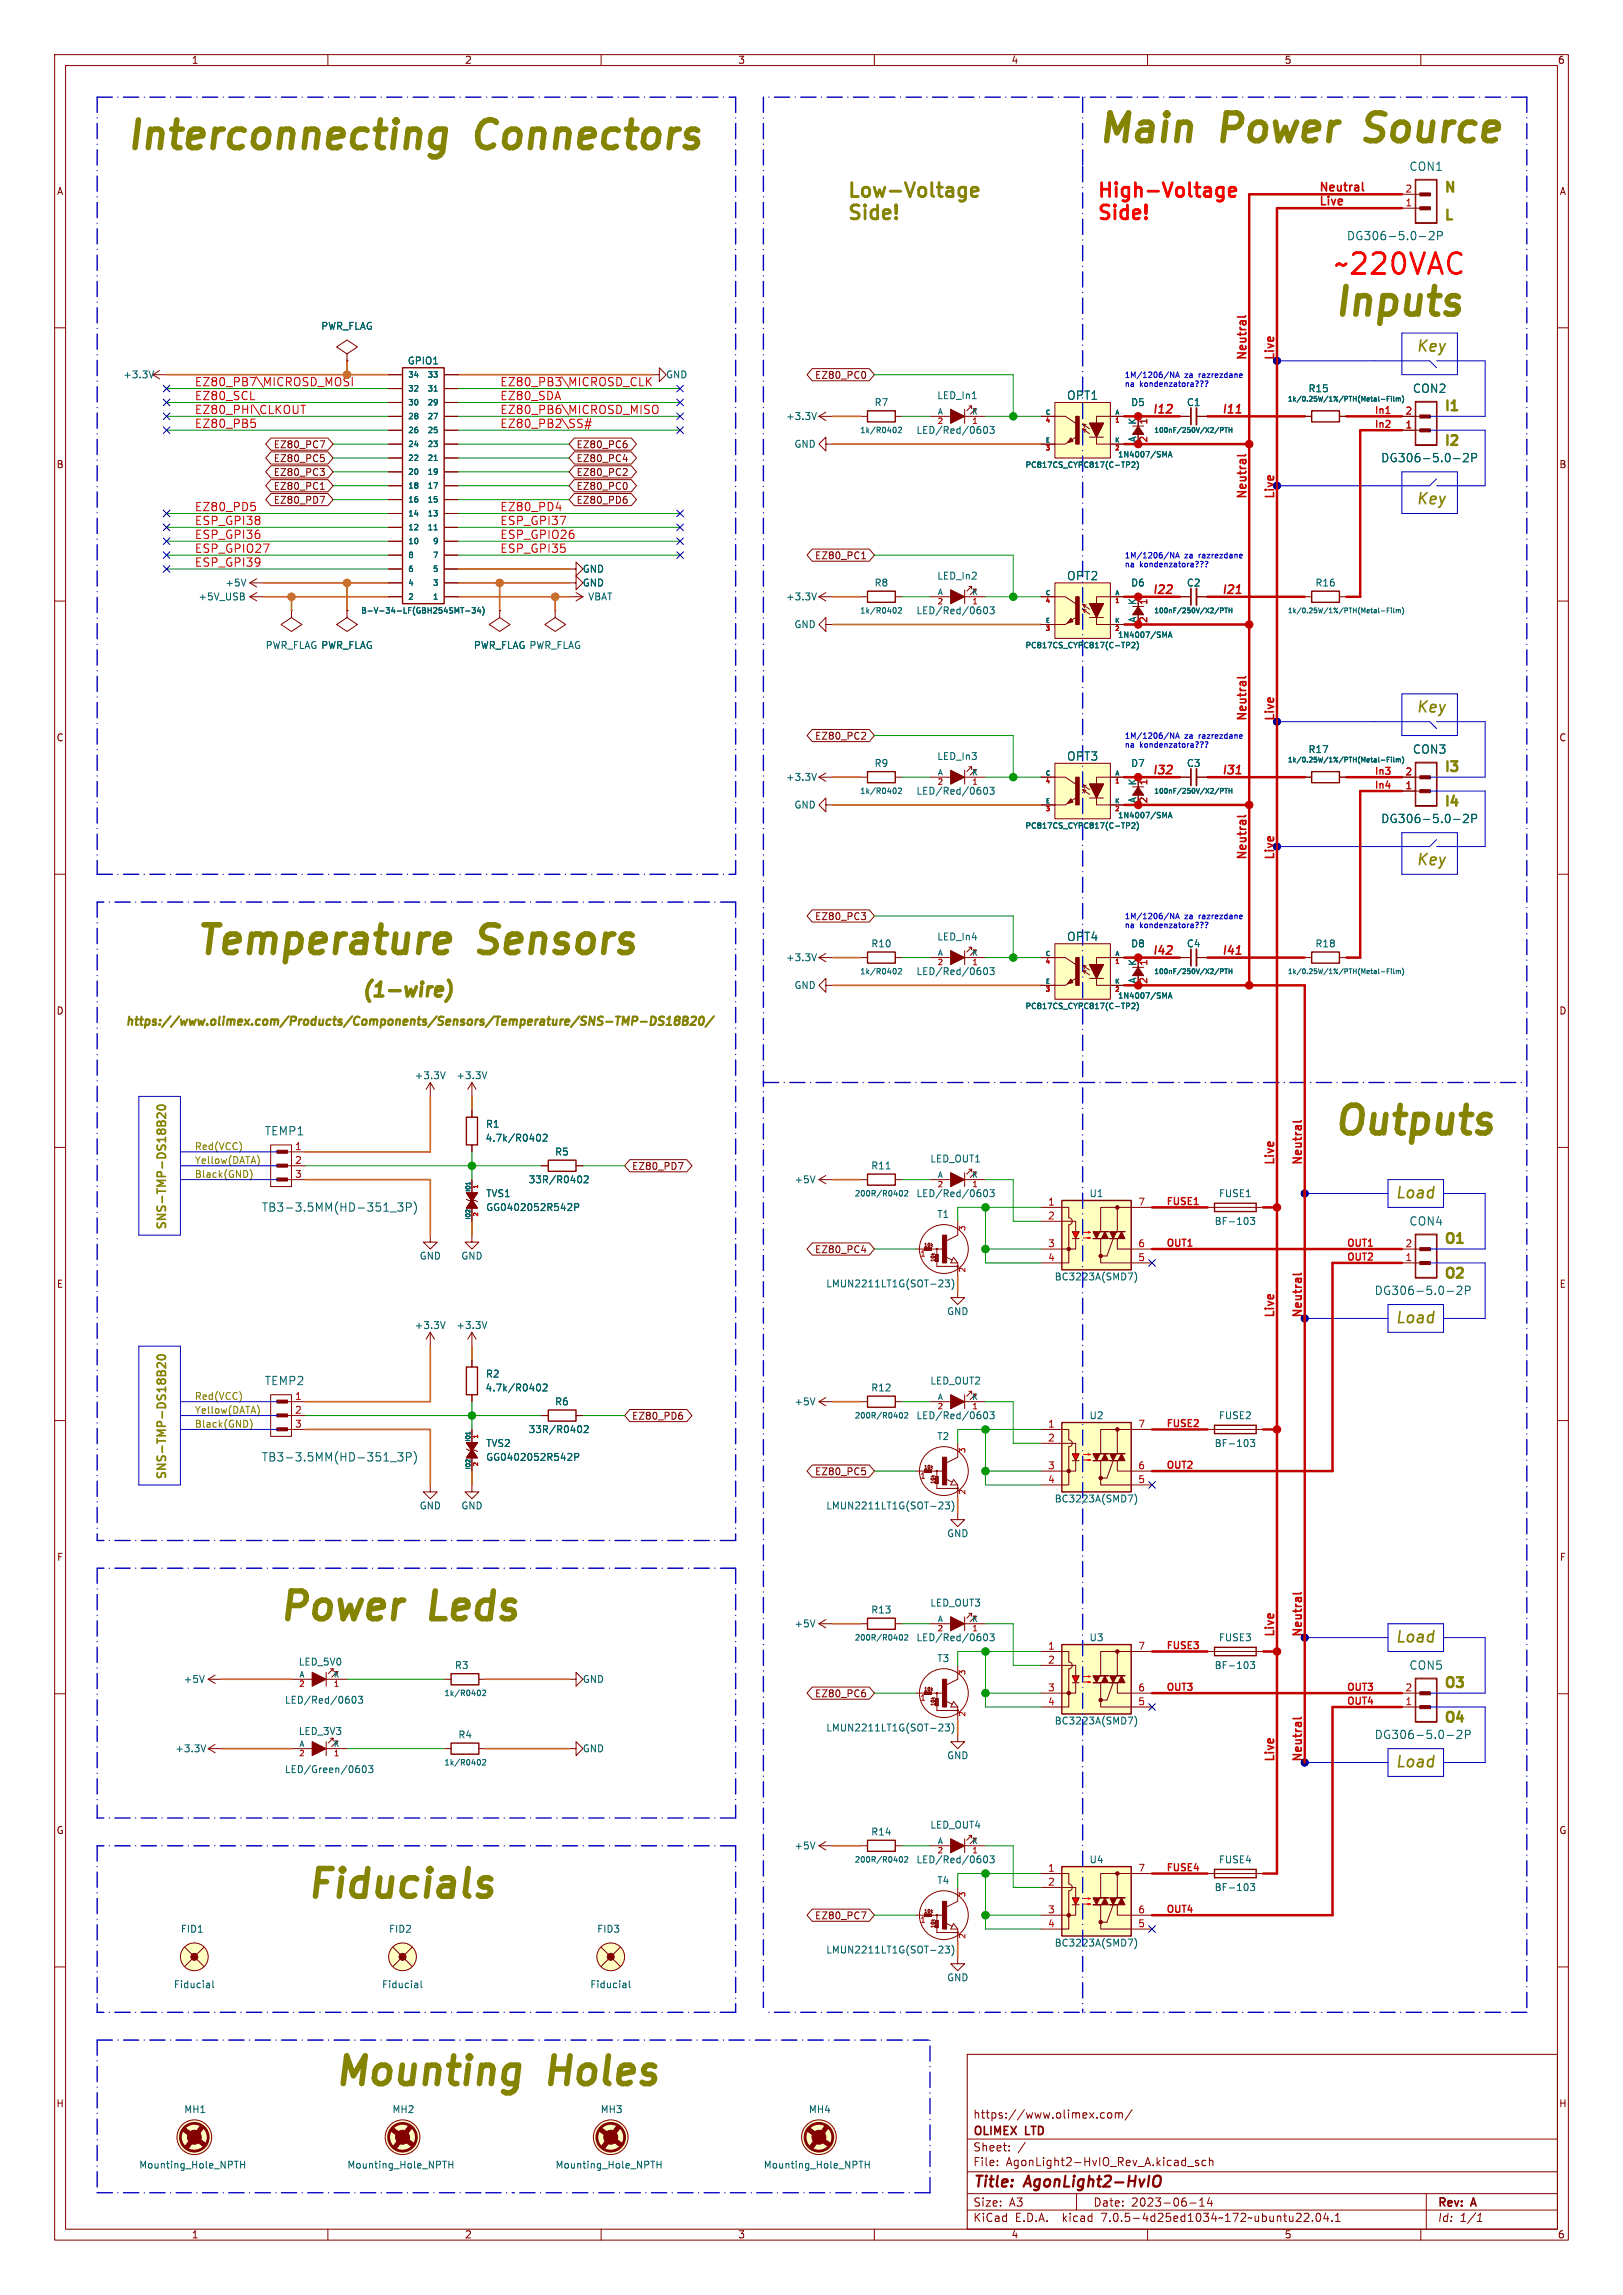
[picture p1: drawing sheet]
<svg xmlns="http://www.w3.org/2000/svg" width="210mm" height="297mm" viewBox="0 0 210 297" stroke-linecap="round" stroke-linejoin="round" font-family="sans-serif">
<defs><g id="words">
<g font-size="5" fill="#848400">
<text x="16.2" y="19.6">Interconnecting</text>
<text x="61.5" y="19.6">Connectors</text>
<text x="141.9" y="18.7">Main</text>
<text x="158" y="18.7">Power</text>
<text x="177.7" y="18.7">Source</text>
<text x="25.1" y="123.7">Temperature</text>
<text x="62" y="123.7">Sensors</text>
<text x="172.4" y="147.1">Outputs</text>
<text x="35.9" y="210">Power</text>
<text x="55.6" y="210">Leds</text>
<text x="39.5" y="245.9">Fiducials</text>
<text x="43.1" y="270.1">Mounting</text>
<text x="71" y="270.1">Holes</text>
</g>
<text font-size="5" fill="#0000c2" x="172.4" y="41.1">Inputs</text>
<text font-size="3.8" fill="#f00" x="172.4" y="35.7">~220VAC</text>
<g font-size="2.5" fill="#848400">
<text x="109.6" y="25.7">Low-Voltage</text>
<text x="109.6" y="28.6">Side!</text>
<text x="46.7" y="129.1">(1-wire)</text>
</g>
<g font-size="2.5" fill="#f00">
<text x="141.9" y="25.7">High-Voltage</text>
<text x="141.9" y="28.6">Side!</text>
</g>
<g font-size="2" fill="#848400">
<text x="183.2" y="45.6">Key</text>
<text x="183.2" y="65.4">Key</text>
<text x="183.2" y="92.3">Key</text>
<text x="183.2" y="112.1">Key</text>
<text x="180.5" y="155.2">Load</text>
<text x="180.5" y="171.3">Load</text>
<text x="180.5" y="212.7">Load</text>
<text x="180.5" y="228.8">Load</text>
</g>
<g font-size="2" fill="#840000">
<text x="125.9" y="283.4">Title:</text>
<text x="132.6" y="283.4">AgonLight2-HvIO</text>
</g>
<g font-size="1.8" fill="#848400">
<text x="186.8" y="28.6">L</text>
<text x="186.8" y="25">N</text>
<text x="186.8" y="53.3">I1</text>
<text x="186.8" y="57.7">I2</text>
<text x="186.8" y="100">I3</text>
<text x="186.8" y="104.4">I4</text>
<text x="186.8" y="161">O1</text>
<text x="186.8" y="165.5">O2</text>
<text x="186.8" y="218.5">O3</text>
<text x="186.8" y="223">O4</text>
</g>
<g font-size="1.5" fill="#006464">
<text x="182.3" y="22.2">CON1</text>
<text x="174.2" y="31.2">DG306-5.0-2P</text>
<text x="138" y="51.9">OPT1</text>
<text x="182.8" y="51">CON2</text>
<text x="178.7" y="59.9">DG306-5.0-2P</text>
<text x="138" y="75.2">OPT2</text>
<text x="138" y="98.6">OPT3</text>
<text x="182.8" y="97.7">CON3</text>
<text x="178.7" y="106.6">DG306-5.0-2P</text>
<text x="138" y="121.9">OPT4</text>
<text x="34.2" y="147">TEMP1</text>
<text x="182.3" y="158.7">CON4</text>
<text x="177.8" y="167.7">DG306-5.0-2P</text>
<text x="34.2" y="179.4">TEMP2</text>
<text x="182.3" y="216.2">CON5</text>
<text x="177.8" y="225.2">DG306-5.0-2P</text>
</g>
<g font-size="1.5" fill="#c20000">
<text x="170.6" y="26.6">Live</text>
<text x="170.6" y="24.8">Neutral</text>
<text x="161.3" y="46.7" transform="rotate(-90 161.3 46.7)">Neutral</text>
<text x="164.9" y="46.7" transform="rotate(-90 164.9 46.7)">Live</text>
<text x="25.1" y="51.9">EZ80_SCL</text>
<text x="25.1" y="50.1">EZ80_PB7\MICROSD_MOSI</text>
<text x="25.1" y="53.7">EZ80_PHI\CLKOUT</text>
<text x="64.7" y="50.1">EZ80_PB3\MICROSD_CLK</text>
<text x="64.7" y="53.7">EZ80_PB6\MICROSD_MISO</text>
<text x="64.7" y="51.9">EZ80_SDA</text>
<text x="149.1" y="53.6">I12</text>
<text x="158" y="53.6">I11</text>
<text x="25.1" y="55.5">EZ80_PB5</text>
<text x="64.7" y="55.5">EZ80_PB2\SS#</text>
<text x="161.3" y="64.7" transform="rotate(-90 161.3 64.7)">Neutral</text>
<text x="164.9" y="64.7" transform="rotate(-90 164.9 64.7)">Live</text>
<text x="25.1" y="71.6">ESP_GPIO27</text>
<text x="25.1" y="66.2">EZ80_PD5</text>
<text x="25.1" y="68">ESP_GPI38</text>
<text x="25.1" y="69.8">ESP_GPI36</text>
<text x="64.7" y="68">ESP_GPI37</text>
<text x="64.7" y="69.8">ESP_GPIO26</text>
<text x="64.7" y="71.6">ESP_GPI35</text>
<text x="64.7" y="66.2">EZ80_PD4</text>
<text x="25.1" y="73.4">ESP_GPI39</text>
<text x="149.1" y="76.9">I22</text>
<text x="158" y="76.9">I21</text>
<text x="161.3" y="93.4" transform="rotate(-90 161.3 93.4)">Neutral</text>
<text x="164.9" y="93.4" transform="rotate(-90 164.9 93.4)">Live</text>
<text x="149.1" y="100.3">I32</text>
<text x="158" y="100.3">I31</text>
<text x="161.3" y="111.4" transform="rotate(-90 161.3 111.4)">Neutral</text>
<text x="164.9" y="111.4" transform="rotate(-90 164.9 111.4)">Live</text>
<text x="149.1" y="123.6">I42</text>
<text x="158" y="123.6">I41</text>
<text x="164.9" y="150.9" transform="rotate(-90 164.9 150.9)">Live</text>
<text x="168.5" y="150.9" transform="rotate(-90 168.5 150.9)">Neutral</text>
<text x="164.9" y="170.6" transform="rotate(-90 164.9 170.6)">Live</text>
<text x="168.5" y="170.6" transform="rotate(-90 168.5 170.6)">Neutral</text>
<text x="164.9" y="211.9" transform="rotate(-90 164.9 211.9)">Live</text>
<text x="168.5" y="211.9" transform="rotate(-90 168.5 211.9)">Neutral</text>
<text x="164.9" y="228.1" transform="rotate(-90 164.9 228.1)">Live</text>
<text x="168.5" y="228.1" transform="rotate(-90 168.5 228.1)">Neutral</text>
</g>
<g font-size="1.5" fill="#848400">
<text x="16.2" y="132.8">https://www.olimex.com/Products/Components/Sensors/Temperature/SNS-TMP-DS18B20/</text>
<text x="21.6" y="159.2" transform="rotate(-90 21.6 159.2)">SNS-TMP-DS18B20</text>
<text x="21.6" y="191.5" transform="rotate(-90 21.6 191.5)">SNS-TMP-DS18B20</text>
</g>
<g font-size="1.5" fill="#840000">
<text x="125.9" y="274.3">https://www.olimex.com/</text>
<text x="125.9" y="280.5">File:</text>
<text x="125.9" y="278.5">Sheet:</text>
<text x="125.9" y="276.6">OLIMEX</text>
<text x="130.1" y="280.5">AgonLight2-HvIO_Rev_A.kicad_sch</text>
<text x="132.6" y="276.6">LTD</text>
<text x="125.9" y="287.7">KiCad</text>
<text x="125.9" y="285.7">Size:</text>
<text x="130.5" y="285.7">A3</text>
<text x="131.3" y="287.7">E.D.A.</text>
<text x="137.4" y="287.7">kicad</text>
<text x="141.4" y="285.7">Date:</text>
<text x="142.5" y="287.7">7.0.5-4d25ed1034~172~ubuntu22.04.1</text>
<text x="146.3" y="285.7">2023-06-14</text>
<text x="186" y="285.8">Rev:</text>
<text x="186" y="287.7">Id:</text>
<text x="188.8" y="287.7">1/1</text>
<text x="190.4" y="285.8">A</text>
</g>
<g font-size="1.3" fill="#840000">
<text x="24.7" y="8.4">1</text>
<text x="60.1" y="8.4">2</text>
<text x="95.5" y="8.4">3</text>
<text x="130.8" y="8.4">4</text>
<text x="166.2" y="8.4">5</text>
<text x="201.5" y="8.4">6</text>
<text x="7.3" y="25.3">A</text>
<text x="201.8" y="25.3">A</text>
<text x="105.4" y="49.1">EZ80_PC0</text>
<text x="35.4" y="58.1">EZ80_PC7</text>
<text x="35.4" y="59.9">EZ80_PC5</text>
<text x="74.5" y="58.1">EZ80_PC6</text>
<text x="74.5" y="59.9">EZ80_PC4</text>
<text x="7.3" y="60.7">B</text>
<text x="35.4" y="61.7">EZ80_PC3</text>
<text x="35.4" y="63.5">EZ80_PC1</text>
<text x="35.4" y="65.3">EZ80_PD7</text>
<text x="74.5" y="61.7">EZ80_PC2</text>
<text x="74.5" y="65.3">EZ80_PD6</text>
<text x="74.5" y="63.5">EZ80_PC0</text>
<text x="201.7" y="60.7">B</text>
<text x="105.4" y="72.5">EZ80_PC1</text>
<text x="105.4" y="95.8">EZ80_PC2</text>
<text x="7.3" y="96.1">C</text>
<text x="201.7" y="96.1">C</text>
<text x="105.4" y="119.2">EZ80_PC3</text>
<text x="7.3" y="131.4">D</text>
<text x="201.7" y="131.4">D</text>
<text x="81.7" y="151.5">EZ80_PD7</text>
<text x="7.3" y="166.8">E</text>
<text x="105.4" y="162.3">EZ80_PC4</text>
<text x="201.8" y="166.8">E</text>
<text x="81.7" y="183.8">EZ80_PD6</text>
<text x="105.4" y="191">EZ80_PC5</text>
<text x="7.3" y="202.1">F</text>
<text x="201.8" y="202.1">F</text>
<text x="105.4" y="219.8">EZ80_PC6</text>
<text x="7.3" y="237.5">G</text>
<text x="201.7" y="237.5">G</text>
<text x="105.4" y="248.5">EZ80_PC7</text>
<text x="7.3" y="272.8">H</text>
<text x="201.7" y="272.8">H</text>
<text x="24.7" y="289.8">1</text>
<text x="60.1" y="289.8">2</text>
<text x="95.5" y="289.8">3</text>
<text x="130.8" y="289.8">4</text>
<text x="166.2" y="289.8">5</text>
<text x="201.5" y="289.8">6</text>
</g>
<g font-size="1.3" fill="#a90000">
<text x="181.8" y="26.8">1</text>
<text x="181.8" y="25">2</text>
<text x="181.8" y="53.7">2</text>
<text x="148.6" y="57.3" transform="rotate(-90 148.6 57.3)">2</text>
<text x="148.6" y="55" transform="rotate(-90 148.6 55)">1</text>
<text x="181.8" y="55.5">1</text>
<text x="148.6" y="80.7" transform="rotate(-90 148.6 80.7)">2</text>
<text x="148.6" y="78.3" transform="rotate(-90 148.6 78.3)">1</text>
<text x="148.6" y="101.7" transform="rotate(-90 148.6 101.7)">1</text>
<text x="181.8" y="100.4">2</text>
<text x="148.6" y="104" transform="rotate(-90 148.6 104)">2</text>
<text x="181.8" y="102.2">1</text>
<text x="148.6" y="125" transform="rotate(-90 148.6 125)">1</text>
<text x="148.6" y="127.4" transform="rotate(-90 148.6 127.4)">2</text>
<text x="38.1" y="148.9">1</text>
<text x="38.1" y="150.7">2</text>
<text x="38.1" y="152.5">3</text>
<text x="135.6" y="156.1">1</text>
<text x="135.6" y="157.9">2</text>
<text x="135.6" y="161.5">3</text>
<text x="147.2" y="161.5">6</text>
<text x="147.2" y="156.1">7</text>
<text x="181.8" y="161.5">2</text>
<text x="135.6" y="163.3">4</text>
<text x="147.2" y="163.3">5</text>
<text x="181.8" y="163.3">1</text>
<text x="38.1" y="181.2">1</text>
<text x="38.1" y="183">2</text>
<text x="38.1" y="184.8">3</text>
<text x="135.6" y="184.8">1</text>
<text x="147.2" y="184.8">7</text>
<text x="135.6" y="186.6">2</text>
<text x="135.6" y="190.2">3</text>
<text x="135.6" y="192">4</text>
<text x="147.2" y="192">5</text>
<text x="147.2" y="190.2">6</text>
<text x="135.6" y="213.5">1</text>
<text x="135.6" y="215.3">2</text>
<text x="147.2" y="213.5">7</text>
<text x="135.6" y="218.9">3</text>
<text x="135.6" y="220.7">4</text>
<text x="147.2" y="220.7">5</text>
<text x="147.2" y="218.9">6</text>
<text x="181.8" y="220.7">1</text>
<text x="181.8" y="218.9">2</text>
<text x="135.6" y="242.3">1</text>
<text x="135.6" y="244.1">2</text>
<text x="147.2" y="242.3">7</text>
<text x="135.6" y="247.7">3</text>
<text x="135.6" y="249.5">4</text>
<text x="147.2" y="249.5">5</text>
<text x="147.2" y="247.7">6</text>
</g>
<g font-size="1.3" fill="#006464">
<text x="41.5" y="42.8">PWR_FLAG</text>
<text x="52.7" y="47.3">GPIO1</text>
<text x="15.9" y="49.1">+3.3V</text>
<text x="86.1" y="49.1">GND</text>
<text x="113.1" y="52.7">R7</text>
<text x="121.2" y="51.8">LED_In1</text>
<text x="146.3" y="52.7">D5</text>
<text x="153.5" y="52.7">C1</text>
<text x="169.3" y="50.9">R15</text>
<text x="101.7" y="54.5">+3.3V</text>
<text x="102.8" y="58.1">GND</text>
<text x="118.5" y="56.3">LED/Red/0603</text>
<text x="147.1" y="57.3" transform="rotate(-90 147.1 57.3)">A</text>
<text x="147.1" y="55" transform="rotate(-90 147.1 55)">K</text>
<text x="25.6" y="77.8">+5V_USB</text>
<text x="29.1" y="76">+5V</text>
<text x="75.4" y="74.2">GND</text>
<text x="75.4" y="76">GND</text>
<text x="76.1" y="77.8">VBAT</text>
<text x="101.7" y="77.8">+3.3V</text>
<text x="113.1" y="76">R8</text>
<text x="121.2" y="75.1">LED_In2</text>
<text x="146.3" y="76">D6</text>
<text x="153.5" y="76">C2</text>
<text x="170.2" y="76">R16</text>
<text x="102.8" y="81.4">GND</text>
<text x="118.5" y="79.6">LED/Red/0603</text>
<text x="147.1" y="80.6" transform="rotate(-90 147.1 80.6)">A</text>
<text x="147.1" y="78.4" transform="rotate(-90 147.1 78.4)">K</text>
<text x="34.3" y="84.1">PWR_FLAG PWR_FLAG</text>
<text x="41.5" y="84.1">PWR_FLAG</text>
<text x="61.3" y="84.1">PWR_FLAG PWR_FLAG</text>
<text x="61.3" y="84.1">PWR_FLAG</text>
<text x="101.7" y="101.2">+3.3V</text>
<text x="113.1" y="99.4">R9</text>
<text x="121.2" y="98.5">LED_In3</text>
<text x="146.3" y="99.4">D7</text>
<text x="147.1" y="101.7" transform="rotate(-90 147.1 101.7)">K</text>
<text x="153.5" y="99.4">C3</text>
<text x="169.3" y="97.6">R17</text>
<text x="102.8" y="104.8">GND</text>
<text x="118.5" y="103">LED/Red/0603</text>
<text x="147.1" y="104" transform="rotate(-90 147.1 104)">A</text>
<text x="101.7" y="124.5">+3.3V</text>
<text x="112.7" y="122.7">R10</text>
<text x="121.2" y="121.8">LED_In4</text>
<text x="146.3" y="122.7">D8</text>
<text x="147.1" y="125" transform="rotate(-90 147.1 125)">K</text>
<text x="153.5" y="122.7">C4</text>
<text x="170.2" y="122.7">R18</text>
<text x="102.8" y="128.1">GND</text>
<text x="118.5" y="126.3">LED/Red/0603</text>
<text x="147.1" y="127.3" transform="rotate(-90 147.1 127.3)">A</text>
<text x="53.6" y="139.8">+3.3V</text>
<text x="59" y="139.8">+3.3V</text>
<text x="62.8" y="147.9">4.7k/R0402</text>
<text x="62.8" y="146.1">R1</text>
<text x="71.8" y="149.7">R5</text>
<text x="62.9" y="155">TVS1</text>
<text x="68.4" y="153.2">33R/R0402</text>
<text x="102.8" y="153.2">+5V</text>
<text x="112.7" y="151.4">R11</text>
<text x="118.5" y="155">LED/Red/0603</text>
<text x="120.3" y="150.6">LED_OUT1</text>
<text x="140.9" y="155">U1</text>
<text x="157.7" y="155">FUSE1</text>
<text x="62.9" y="156.8">GG0402052R542P</text>
<text x="121.2" y="157.7">T1</text>
<text x="157.1" y="158.6">BF-103</text>
<text x="54.3" y="163.1">GND</text>
<text x="59.7" y="163.1">GND</text>
<text x="106.9" y="166.7">LMUN2211LT1G(SOT-23)</text>
<text x="136.4" y="165.8">BC3223A(SMD7)</text>
<text x="53.6" y="172.1">+3.3V</text>
<text x="59" y="172.1">+3.3V</text>
<text x="122.5" y="170.3">GND</text>
<text x="62.8" y="178.4">R2</text>
<text x="120.3" y="179.3">LED_OUT2</text>
<text x="62.8" y="180.2">4.7k/R0402</text>
<text x="68.4" y="185.6">33R/R0402</text>
<text x="71.8" y="182">R6</text>
<text x="102.8" y="182">+5V</text>
<text x="112.7" y="180.2">R12</text>
<text x="118.5" y="183.8">LED/Red/0603</text>
<text x="140.9" y="183.8">U2</text>
<text x="157.7" y="183.8">FUSE2</text>
<text x="62.9" y="187.4">TVS2</text>
<text x="62.9" y="189.2">GG0402052R542P</text>
<text x="121.2" y="186.5">T2</text>
<text x="157.1" y="187.4">BF-103</text>
<text x="54.3" y="195.5">GND</text>
<text x="59.7" y="195.5">GND</text>
<text x="106.9" y="195.5">LMUN2211LT1G(SOT-23)</text>
<text x="136.4" y="194.6">BC3223A(SMD7)</text>
<text x="122.5" y="199">GND</text>
<text x="112.7" y="208.9">R13</text>
<text x="120.3" y="208">LED_OUT3</text>
<text x="38.6" y="215.7">LED_5V0</text>
<text x="102.8" y="210.7">+5V</text>
<text x="118.5" y="212.5">LED/Red/0603</text>
<text x="121.2" y="215.2">T3</text>
<text x="140.9" y="212.5">U3</text>
<text x="157.7" y="212.5">FUSE3</text>
<text x="23.7" y="217.9">+5V</text>
<text x="36.8" y="220.6">LED/Red/0603</text>
<text x="58.8" y="216.1">R3</text>
<text x="75.4" y="217.9">GND</text>
<text x="157.1" y="216.1">BF-103</text>
<text x="22.6" y="226.9">+3.3V</text>
<text x="38.6" y="224.6">LED_3V3</text>
<text x="59.3" y="225.1">R4</text>
<text x="75.4" y="226.9">GND</text>
<text x="106.9" y="224.2">LMUN2211LT1G(SOT-23)</text>
<text x="122.5" y="227.8">GND</text>
<text x="136.4" y="223.3">BC3223A(SMD7)</text>
<text x="36.8" y="229.6">LED/Green/0603</text>
<text x="102.8" y="239.5">+5V</text>
<text x="112.7" y="237.7">R14</text>
<text x="120.3" y="236.8">LED_OUT4</text>
<text x="118.5" y="241.2">LED/Red/0603</text>
<text x="121.2" y="243.9">T4</text>
<text x="140.9" y="241.2">U4</text>
<text x="157.1" y="244.8">BF-103</text>
<text x="157.7" y="241.2">FUSE4</text>
<text x="23.4" y="250.2">FID1</text>
<text x="50.3" y="250.2">FID2</text>
<text x="77.2" y="250.2">FID3</text>
<text x="22.5" y="257.4">Fiducial</text>
<text x="49.4" y="257.4">Fiducial</text>
<text x="76.3" y="257.4">Fiducial</text>
<text x="106.9" y="252.9">LMUN2211LT1G(SOT-23)</text>
<text x="122.5" y="256.5">GND</text>
<text x="136.4" y="252">BC3223A(SMD7)</text>
<text x="23.8" y="273.6">MH1</text>
<text x="50.7" y="273.6">MH2</text>
<text x="77.7" y="273.6">MH3</text>
<text x="104.6" y="273.6">MH4</text>
<text x="18" y="280.8">Mounting_Hole_NPTH</text>
<text x="44.9" y="280.8">Mounting_Hole_NPTH</text>
<text x="71.8" y="280.8">Mounting_Hole_NPTH</text>
<text x="98.8" y="280.8">Mounting_Hole_NPTH</text>
</g>
<g font-size="1.3" fill="#c20000">
<text x="177.8" y="53.6">In1</text>
<text x="177.8" y="55.4">In2</text>
<text x="177.8" y="100.3">In3</text>
<text x="177.8" y="102.1">In4</text>
<text x="150.9" y="156">FUSE1</text>
<text x="150.9" y="161.4">OUT1</text>
<text x="174.2" y="161.4">OUT1</text>
<text x="174.2" y="163.2">OUT2</text>
<text x="150.9" y="184.7">FUSE2</text>
<text x="150.9" y="190.1">OUT2</text>
<text x="150.9" y="213.5">FUSE3</text>
<text x="150.9" y="218.9">OUT3</text>
<text x="174.2" y="218.9">OUT3</text>
<text x="174.2" y="220.7">OUT4</text>
<text x="150.9" y="242.2">FUSE4</text>
<text x="150.9" y="247.6">OUT4</text>
</g>
<g font-size="1.3" fill="#848400">
<text x="25.1" y="148.9">Red(VCC)</text>
<text x="25.1" y="152.5">Black(GND)</text>
<text x="25.1" y="150.7">Yellow(DATA)</text>
<text x="25.1" y="183">Yellow(DATA)</text>
<text x="25.1" y="181.2">Red(VCC)</text>
<text x="25.1" y="184.8">Black(GND)</text>
</g>
<g font-size="1" fill="#006464">
<text x="52.8" y="52.6">30</text>
<text x="52.8" y="50.8">32</text>
<text x="52.8" y="49">34</text>
<text x="55.3" y="52.6">29</text>
<text x="55.3" y="50.8">31</text>
<text x="55.3" y="49">33</text>
<text x="121.3" y="53.7">A</text>
<text x="125.7" y="53.7">K</text>
<text x="52.8" y="59.8">22</text>
<text x="52.8" y="58">24</text>
<text x="52.8" y="56.2">26</text>
<text x="52.8" y="54.4">28</text>
<text x="55.3" y="59.8">21</text>
<text x="55.3" y="58">23</text>
<text x="55.3" y="56.2">25</text>
<text x="55.3" y="54.4">27</text>
<text x="111.2" y="56.2">1k/R0402</text>
<text x="125.8" y="55">1</text>
<text x="144.6" y="59.3">1N4007/SMA</text>
<text x="52.8" y="65.2">16</text>
<text x="52.8" y="63.4">18</text>
<text x="52.8" y="61.6">20</text>
<text x="55.3" y="65.2">15</text>
<text x="55.3" y="63.4">17</text>
<text x="55.3" y="61.6">19</text>
<text x="132.6" y="60.7">PC817CS_CYPC817(C-TP2)</text>
<text x="52.8" y="70.5">10</text>
<text x="52.8" y="68.7">12</text>
<text x="52.8" y="66.9">14</text>
<text x="55.3" y="68.7">11</text>
<text x="55.3" y="66.9">13</text>
<text x="56" y="70.5">9</text>
<text x="52.8" y="77.7">2</text>
<text x="52.8" y="75.9">4</text>
<text x="52.8" y="74.1">6</text>
<text x="52.8" y="72.3">8</text>
<text x="56" y="77.7">1</text>
<text x="56" y="75.9">3</text>
<text x="56" y="74.1">5</text>
<text x="56" y="72.3">7</text>
<text x="121.3" y="77">A</text>
<text x="125.7" y="77">K</text>
<text x="46.7" y="79.5">B-V-34-LF(GBH254SMT-34)</text>
<text x="111.2" y="79.5">1k/R0402</text>
<text x="125.8" y="78.4">1</text>
<text x="144.6" y="82.7">1N4007/SMA</text>
<text x="132.6" y="84">PC817CS_CYPC817(C-TP2)</text>
<text x="121.3" y="100.4">A</text>
<text x="125.7" y="100.4">K</text>
<text x="125.8" y="101.7">1</text>
<text x="111.2" y="102.9">1k/R0402</text>
<text x="132.6" y="107.4">PC817CS_CYPC817(C-TP2)</text>
<text x="144.6" y="106">1N4007/SMA</text>
<text x="121.3" y="123.7">A</text>
<text x="125.7" y="123.7">K</text>
<text x="125.8" y="125.1">1</text>
<text x="111.2" y="126.2">1k/R0402</text>
<text x="132.6" y="130.7">PC817CS_CYPC817(C-TP2)</text>
<text x="144.6" y="129.4">1N4007/SMA</text>
<text x="110.6" y="155">200R/R0402</text>
<text x="121.3" y="152.5">A</text>
<text x="125.7" y="152.5">K</text>
<text x="125.8" y="153.8">1</text>
<text x="110.6" y="183.7">200R/R0402</text>
<text x="121.3" y="181.2">A</text>
<text x="125.7" y="181.2">K</text>
<text x="125.8" y="182.6">1</text>
<text x="121.3" y="210">A</text>
<text x="125.7" y="210">K</text>
<text x="110.6" y="212.4">200R/R0402</text>
<text x="125.8" y="211.3">1</text>
<text x="38.7" y="217.1">A</text>
<text x="43.1" y="217.1">K</text>
<text x="57.4" y="219.6">1k/R0402</text>
<text x="38.7" y="226.1">A</text>
<text x="43.1" y="226.1">K</text>
<text x="57.4" y="228.6">1k/R0402</text>
<text x="121.3" y="238.7">A</text>
<text x="125.7" y="238.7">K</text>
<text x="110.6" y="241.2">200R/R0402</text>
<text x="125.8" y="240">1</text>
</g>
<g font-size="1" fill="#0000c2">
<text x="145.5" y="49">1M/1206/NA</text>
<text x="145.5" y="50.1">na</text>
<text x="147.4" y="50.1">kondenzatora???</text>
<text x="153.3" y="49">za</text>
<text x="155.2" y="49">razrezdane</text>
<text x="145.5" y="72.3">1M/1206/NA</text>
<text x="145.5" y="73.5">na</text>
<text x="147.4" y="73.5">kondenzatora???</text>
<text x="153.3" y="72.3">za</text>
<text x="155.2" y="72.3">razrezdane</text>
<text x="145.5" y="95.7">1M/1206/NA</text>
<text x="153.3" y="95.7">za</text>
<text x="155.2" y="95.7">razrezdane</text>
<text x="145.5" y="96.8">na</text>
<text x="147.4" y="96.8">kondenzatora???</text>
<text x="145.5" y="119">1M/1206/NA</text>
<text x="153.3" y="119">za</text>
<text x="155.2" y="119">razrezdane</text>
<text x="145.5" y="120.2">na</text>
<text x="147.4" y="120.2">kondenzatora???</text>
</g>
<g font-size="1" fill="#a90000">
<text x="121.3" y="55">2</text>
<text x="121.3" y="78.4">2</text>
<text x="121.3" y="101.7">2</text>
<text x="121.3" y="125.1">2</text>
<text x="121.3" y="153.8">2</text>
<text x="125.1" y="159.4" transform="rotate(-90 125.1 159.4)">3</text>
<text x="119" y="162.8">1</text>
<text x="125.1" y="164.7" transform="rotate(-90 125.1 164.7)">2</text>
<text x="121.3" y="182.6">2</text>
<text x="119" y="191.5">1</text>
<text x="125.1" y="188.1" transform="rotate(-90 125.1 188.1)">3</text>
<text x="125.1" y="193.5" transform="rotate(-90 125.1 193.5)">2</text>
<text x="121.3" y="211.3">2</text>
<text x="38.7" y="218.5">2</text>
<text x="43.1" y="218.5">1</text>
<text x="119" y="220.3">1</text>
<text x="125.1" y="216.8" transform="rotate(-90 125.1 216.8)">3</text>
<text x="38.7" y="227.5">2</text>
<text x="43.1" y="227.5">1</text>
<text x="125.1" y="222.2" transform="rotate(-90 125.1 222.2)">2</text>
<text x="121.3" y="240">2</text>
<text x="125.1" y="245.6" transform="rotate(-90 125.1 245.6)">3</text>
<text x="119" y="249">1</text>
<text x="125.1" y="250.9" transform="rotate(-90 125.1 250.9)">2</text>
</g>
<g font-size=".9" fill="#006464">
<text x="166.6" y="52.1">1k/0.25W/1%/PTH(Metal-Film)</text>
<text x="149.3" y="56.1">100nF/250V/X2/PTH</text>
<text x="149.3" y="79.5">100nF/250V/X2/PTH</text>
<text x="166.6" y="79.5">1k/0.25W/1%/PTH(Metal-Film)</text>
<text x="166.6" y="98.8">1k/0.25W/1%/PTH(Metal-Film)</text>
<text x="149.3" y="102.8">100nF/250V/X2/PTH</text>
<text x="149.3" y="126.2">100nF/250V/X2/PTH</text>
<text x="166.6" y="126.2">1k/0.25W/1%/PTH(Metal-Film)</text>
</g>
<g font-size=".8" fill="#006464">
<text x="135.2" y="53.7">C</text>
<text x="144.3" y="53.7">A</text>
<text x="135.3" y="57.3">E</text>
<text x="144.2" y="57.3">K</text>
<text x="144.2" y="58.5">2</text>
<text x="135.2" y="77">C</text>
<text x="144.3" y="77">A</text>
<text x="135.3" y="80.6">E</text>
<text x="144.2" y="80.6">K</text>
<text x="135.2" y="100.4">C</text>
<text x="144.3" y="100.4">A</text>
<text x="135.3" y="104">E</text>
<text x="144.2" y="104">K</text>
<text x="135.2" y="123.7">C</text>
<text x="144.3" y="123.7">A</text>
<text x="135.3" y="127.3">E</text>
<text x="144.2" y="127.3">K</text>
<text x="144.2" y="128.5">2</text>
<text x="60.9" y="154.3" transform="rotate(-90 60.9 154.3)">IO1</text>
<text x="60.9" y="157.9" transform="rotate(-90 60.9 157.9)">IO2</text>
<text x="60.9" y="190.2" transform="rotate(-90 60.9 190.2)">IO2</text>
<text x="60.9" y="186.6" transform="rotate(-90 60.9 186.6)">IO1</text>
</g>
<g font-size=".8" fill="#a90000">
<text x="135.3" y="58.5">3</text>
<text x="135.3" y="54.9">4</text>
<text x="144.2" y="54.9">1</text>
<text x="135.3" y="81.8">3</text>
<text x="135.3" y="78.2">4</text>
<text x="144.2" y="78.2">1</text>
<text x="144.2" y="81.8">2</text>
<text x="135.3" y="101.6">4</text>
<text x="144.2" y="101.6">1</text>
<text x="135.3" y="105.2">3</text>
<text x="144.2" y="105.2">2</text>
<text x="135.3" y="124.9">4</text>
<text x="144.2" y="124.9">1</text>
<text x="135.3" y="128.5">3</text>
<text x="62.1" y="153.9" transform="rotate(-90 62.1 153.9)">1</text>
<text x="62.1" y="157.5" transform="rotate(-90 62.1 157.5)">2</text>
<text x="62.1" y="189.8" transform="rotate(-90 62.1 189.8)">2</text>
<text x="62.1" y="186.2" transform="rotate(-90 62.1 186.2)">1</text>
</g>
<g font-size=".6" fill="#840000">
<text x="119.5" y="161.5">10k</text>
<text x="121.1" y="163.4" transform="rotate(-90 121.1 163.4)">10k</text>
<text x="119.5" y="190.2">10k</text>
<text x="121.1" y="192.1" transform="rotate(-90 121.1 192.1)">10k</text>
<text x="119.5" y="218.9">10k</text>
<text x="121.1" y="220.8" transform="rotate(-90 121.1 220.8)">10k</text>
<text x="119.5" y="247.7">10k</text>
<text x="121.1" y="249.6" transform="rotate(-90 121.1 249.6)">10k</text>
</g>
</g></defs>
<g fill="none" stroke="#840000" stroke-width=".13">
<path d="M7.1 7.1h195.8v282.8h-195.8zM8.5 8.5h193v280h-193zM42.4 7.1v1.4M77.8 7.1v1.4M113.1 7.1v1.4M148.5 7.1v1.4M183.8 7.1v1.4M7.1 42.4h1.4M50.3 53.9h1.7M50.3 59.3h1.7M50.3 57.5h1.7M50.3 55.7h1.7"/>
<path d="M50.3 52.1h1.7M50.3 50.3h1.7M50.3 48.5h1.7M57.5 53.9h1.8M57.5 59.3h1.8M57.5 57.5h1.8M57.5 55.7h1.8M57.5 52.1h1.8M57.5 50.3h1.8M57.5 48.5h1.8M106 53.9h1.8M106 53.9l.9 .5"/>
<path d="M106.9 57.5v.9l-.9-.9 .9-.9v.9h.9M106.9 53.3l-.9 .6M111.4 53.9h.9M115.8 53.9h.9M120.3 53.9h2.7M123 53v1.8zM124.8 53v1.8M124.8 53.9h2.7M125.4 52.5h.3M125.7 52.9v-.4l-.6 .7M201.5 42.4h1.4M7.1 77.8h1.4"/>
<path d="M32.3 77.2h1.8M32.3 75.4h1.8M32.3 75.4l.9 .6M32.3 77.2l.9 .6M33.2 74.9l-.9 .5M33.2 76.7l-.9 .5M37.7 79v.9l1.4 .9-1.4 .9-1.3-.9 1.3-.9M37.7 79h.1M44.9 79v.9l1.3 .9-1.3 .9-1.3-.9 1.3-.9M44.9 79h.1M50.3 77.2h1.7M50.3 70h1.7"/>
<path d="M50.3 68.2h1.7M50.3 66.5h1.7M50.3 64.7h1.7M50.3 62.9h1.7M50.3 61.1h1.7M50.3 75.4h1.7M50.3 73.6h1.7M50.3 71.8h1.7M57.5 77.2h1.8M57.5 70h1.8M57.5 68.2h1.8M57.5 66.5h1.8"/>
<path d="M57.5 64.7h1.8M57.5 62.9h1.8M57.5 61.1h1.8M57.5 75.4h1.8M57.5 73.6h1.8M57.5 71.8h1.8M111.4 77.2h.9M115.8 77.2h.9M120.3 77.2h2.7M123 76.3v1.8zM124.8 76.3v1.8M124.8 77.2h2.7"/>
<path d="M125.4 75.9h.3M125.7 76.2v-.3l-.6 .6M201.5 77.8h1.4M106.9 80.8v.9l-.9-.9 .9-.9v.9h.9M123 99.7v1.8zM124.8 99.7v1.8M125.4 99.2h.3M125.7 99.6v-.4l-.6 .7M7.1 113.1h1.4M111.4 100.6h.9M115.8 100.6h.9M120.3 100.6h2.7"/>
<path d="M124.8 100.6h2.7M201.5 113.1h1.4M106.9 127.5v.9l-.9-.9 .9-.9v.9h.9M111.4 123.9h.9M115.8 123.9h.9M120.3 123.9h2.7M123 123v1.8zM124.8 123v1.8M124.8 123.9h2.7M125.4 122.6h.3M125.7 122.9v-.3l-.6 .6M134.7 123.9h3.1l1.4 .9"/>
<path d="M136.5 122.1h7.2v7.2h-7.2zM139.2 126.6l-1.4 .9h-3.1M140.1 125.5l.3 .5M140.1 124.9l.3 .5M140.5 125.6l-.4-.1 .9 .7M140.5 125l-.4-.1 .9 .6M141 126.6h1.8M141 124.8h1.8zM141.9 126.6v.9h3.6M145.5 123.9h-3.6v.9h.9l-.9 1.8-.9-1.8h.9M146.6 125.2h1.4M7.1 148.5h1.4"/>
<path d="M35 148.2h2.7v5.4h-2.7zM35.8 152.4h1.4v.4h-1.4zM35.8 150.6h1.4v.4h-1.4zM35.8 148.9h1.4v.3h-1.4zM35.8 152.5h1.3v.3h-1.3zM35.8 150.7h1.3v.3h-1.3zM35.8 152.6h1.2v.1h-1.2zM35.8 150.8h1.2v.1h-1.2zM35.9 152.6h1.1v.1h-1.1zM35.9 150.8h1.1v.1h-1.1zM35.9 148.9h1.2v.3h-1.2zM35.9 149h1.2v.1h-1.2z"/>
<path d="M37.2 150.9h2.3M37.2 152.7h2.3M37.2 149.1h2.3M55.7 159.8v.9h-.9l.9 .9 .9-.9h-.9M60.3 155.2l.3 .2h.9l.3 .1M61.1 159.8v.9h-.9l.9 .9 .9-.9h-.9M61.1 143.7v.9M61.1 148.2v.9M61.1 152.7v1.8M61.1 156.3v1.7M70 150.9h.9M74.5 150.9h.9"/>
<path d="M123.9 158v1.8l-1.4 .8M183.1 159.7h2.8v5.7h-2.8zM183.2 159.8h2.7v5.5h-2.7zM201.5 148.5h1.4M55.7 172.4l-.6 .9M55.7 172.4v1.8M55.7 172.4l.5 .9M61.1 172.4v1.8M61.1 176v.9M61.1 172.4l-.6 .9M61.1 172.4l.5 .9M118.5 161.6h1.8"/>
<path d="M119.6 161.6v.2h.9v-.2h1.6M119.6 161.7h.9M120.6 161.1l.1 .2M120.6 162.2l.2 .2M120.7 161l-.2 .2M120.9 162.2l-.2 .1M121.1 162.4h.3v.9h-.3M121.2 161.6v2.3h2.7M121.3 162.4v.9M122.3 162.6l.9 .5M123.4 162.7l.5 .7h-.9zM123.9 167v.9h-.9l.9 .9 .9-.9h-.9"/>
<path d="M123.9 163.4v1.8M181.4 161.6h2.3M181.4 163.4h2.3M183.7 161.5h1.4v.4h-1.4zM183.7 163.3h1.4v.4h-1.4zM183.8 163.3h1.2v.3h-1.2zM183.8 161.5h1.3v.3h-1.3zM183.8 163.4h1.2v.1h-1.2zM183.9 163.4h1.1v.1h-1.1zM183.9 161.6h1.2v.1h-1.2zM183.9 161.6h1.1v.1h-1.1zM7.1 183.8h1.4"/>
<path d="M35 180.5h2.7v5.4h-2.7zM35.8 184.8h1.4v.4h-1.4zM35.8 183h1.4v.4h-1.4zM35.8 181.2h1.4v.4h-1.4zM35.8 184.8h1.3v.3h-1.3zM35.8 183h1.3v.3h-1.3zM35.8 184.9h1.2v.1h-1.2zM35.8 183.1h1.2v.1h-1.2zM35.9 185h1.1h-1.1zM35.9 183.2h1.1h-1.1zM35.9 181.3h1.2v.2h-1.2zM35.9 181.3h1.2v.1h-1.2z"/>
<path d="M37.2 185h2.3M37.2 183.2h2.3M37.2 181.4h2.3M55.7 192.2v.9h-.9l.9 .9 .9-.9h-.9M60.3 187.5l.3 .2h.9l.3 .2M61.1 192.2v.9h-.9l.9 .9 .9-.9h-.9M61.1 180.5v.9M61.1 185v1.8M61.1 188.6v1.8M70 183.2h.9M74.5 183.2h.9M106 181.4h1.8"/>
<path d="M106 181.4l.9 .5M106.9 180.9l-.9 .5M111.4 181.4h.9M115.8 181.4h.9M118.5 190.4h1.8M119.6 190.4v.2h.9v-.2h1.6M119.6 190.5h.9M120.6 189.9l.1 .1M120.6 190.9l.2 .2M120.7 189.8l-.2 .1M120.9 190.9l-.2 .2M121.1 191.1h.3v.9h-.3"/>
<path d="M121.2 190.4v2.2h2.7M121.3 191.1v.9M122.3 191.4l.9 .4M123.4 191.5l.5 .7h-.9zM123.9 186.8v1.8l-1.4 .7M123.9 192.2v1.8M201.5 183.8h1.4M7.1 219.2h1.4M26.9 217.3h1.8M26.9 217.3l.9 .6M27.8 216.8l-.9 .5M37.7 217.3h2.7"/>
<path d="M40.4 216.4v1.8zM42.2 217.3h2.7M42.2 216.4v1.8M43.1 216.3v-.3l-.6 .6M57.5 217.3h.9M62 217.3h.9M73.6 217.3h.9v-.9l.9 .9-.9 .9v-.9M106 210.1h1.8M106 210.1l.9 .6M106.9 209.6l-.9 .5M111.4 210.1h.9M115.8 210.1h.9"/>
<path d="M120.3 210.1h2.7M123 209.2v1.8zM124.8 209.2v1.8M124.8 210.1h2.7M125.4 208.8h.3M125.7 209.1v-.3l-.6 .6M156.3 213.7h7.1M181.4 219.1h2.3M183.1 217.2h2.8v5.7h-2.8zM183.2 217.3h2.7v5.5h-2.7zM183.7 218.9h1.4v.4h-1.4zM183.8 219h1.3v.3h-1.3z"/>
<path d="M183.9 219.1h1.2v.1h-1.2zM183.9 219.1h1.1h-1.1zM201.5 219.2h1.4M26.9 226.3h1.8M26.9 226.3l.9 .5M27.8 225.8l-.9 .5M37.7 226.3h2.7M40.4 225.4v1.8zM42.2 226.3h2.7M42.2 225.4v1.8M43.1 225.3v-.3l-.6 .6M57.5 226.3h.9"/>
<path d="M62 226.3h.9M73.6 226.3h.9v-.9l.9 .9-.9 .9v-.9M181.4 220.9h2.3M183.7 220.7h1.4v.4h-1.4zM183.8 220.8h1.2v.3h-1.2zM183.8 220.8h1.2v.2h-1.2zM183.9 220.9h1.1v.1h-1.1zM7.1 254.6h1.4M156.3 242.5h7.1M201.5 254.6h1.4M125.2 265.9h76.3v22.6h-76.3zM125.2 276.8h76.3"/>
<path d="M129.1 279.6v.1M130.6 278.3v.1M130.6 277.7v.1M132.7 277.3l-1 1.3M142.9 273.5l-.3-.1-.2 .2v.3l.1 .2h.4M143.4 273.5l.1-.1 .3 .1 .1 .4-.1 .2h-.3l-.1-.1zM144.3 273.5l.3-.1 .2 .2M144.3 273.4v.7M144.8 273.6l.1-.2 .3 .1v.6M144.8 273.6v.5M146.5 273l-.9 1.4M155.1 279.6h-.3l-.1 .1v.2l.4 .1v.2h-.4"/>
<path d="M156 279.6h-.3l-.2 .2v.3l.1 .1h.4M156.5 279.7l.1-.1h.3v.7M156.5 279.2v1.1M42.4 288.5v1.4M77.8 288.5v1.4M113.1 288.5v1.4M125.2 286h76.3M125.2 283.9h76.3M125.2 281.1h76.3M129.1 280.2v.1M139.3 283.9v2.1M148.5 288.5v1.4"/>
<path d="M153.7 280.4h.8M154 285.1h.8M155.2 285.5h.6M155.2 284.7l.3-.3v1.1M156.5 284.4l-.3 .8h.7M156.7 284.8v.7M167.7 287.5h.7M168.3 286.5v.4M168.8 286.5l.4-.1 .1 .1 .1 .2-.7 .8h.7M169.8 287.4v.1M170.4 286.5l.1-.1a.57 .57 0 0 1 .4 .6 .57 .57 0 0 1-.4 .5l-.1-.1-.1-.3zM171.5 286.4l-.2 .7h.6"/>
<path d="M171.8 286.8v.7M172.3 287.4v.1M172.8 287.5h.6M172.8 286.7l.3-.3v1.1M183.8 288.5v1.4M184.6 283.9v4.6M191.1 287.5h.6M191.2 286.7l.4-.3-.2 1.1"/>
<circle cx="122.1" cy="161.6" r="3.2"/>
<circle cx="122.1" cy="190.4" r="3.2"/>
</g>
<path d="M149.5 281.6h.2h.3a.96 .96 0 0 1-.3 1.4h-.2" fill="none" stroke="#840000" stroke-width=".28"/>
<g fill="#000084" stroke="#000084" stroke-width=".13">
<circle cx="165.2" cy="109.6" r=".45"/>
<circle cx="168.8" cy="154.5" r=".45"/>
<circle cx="168.8" cy="211.9" r=".45"/>
<circle cx="168.8" cy="228.1" r=".45"/>
<circle cx="165.2" cy="46.7" r=".45"/>
<circle cx="165.2" cy="93.4" r=".45"/>
<circle cx="165.2" cy="62.9" r=".45"/>
<circle cx="168.8" cy="170.6" r=".45"/>
</g>
<g fill="none" stroke="#840000" stroke-width=".18">
<path d="M52.1 47.6h5.4v30.5h-5.4zM112.3 53.2h3.5v1.4h-3.5zM112.3 76.5h3.5v1.4h-3.5zM112.3 99.9h3.5v1.4h-3.5zM112.3 123.2h3.5v1.4h-3.5zM60.3 144.6h1.5v3.6h-1.5zM70.9 150.1h3.6v1.5h-3.6zM60.3 176.9h1.5v3.6h-1.5zM70.9 182.5h3.6v1.4h-3.6zM112.3 180.7h3.5v1.4h-3.5zM58.4 216.6h3.6v1.4h-3.6zM112.3 209.4h3.5v1.5h-3.5z"/>
<path d="M157.2 213.2h5.3v1.1h-5.3zM58.4 225.6h3.6v1.4h-3.6zM157.2 241.9h5.3v1.1h-5.3z"/>
</g>
<g fill="none" stroke="#006464" stroke-width=".13">
<path d="M56.2 59.6h.4M56.2 50.6h.4M105.6 53.4l-.3 .9M115.8 55.3a.45 .45 0 0 1 0 .7M116.2 55.4l.3-.1 .1 .2-.4 .5h.4M125.8 51.6h.5M127.4 55.2h.1a.48 .48 0 0 1 .3 .4 .48 .48 0 0 1-.3 .5 .6 .6 0 0 1-.1-.9zM128.1 55.2h.5l-.3 .3 .3 .1v.4l-.1 .1-.4-.1M31.5 77.2l.1 .1-.1 .3M31.5 76.8v.3M31.8 74.9l-.3 .9M56.2 68.6h.4"/>
<path d="M59.6 78.6h.4M59.8 78.6v.8M60.3 79.1h.5M61.1 78.6h.4l-.2 .3 .2 .1v.3l-.1 .1-.3-.1M62 78.6l-.2 .5h.4M62.1 78.9v.5M62.4 78.5a.82 .82 0 0 1 0 1.1M115.8 78.6a.45 .45 0 0 1 0 .8M116.2 78.7l.3-.1 .1 .2-.4 .6h.4M127.4 78.6l.1-.1a.48 .48 0 0 1 .3 .5 .48 .48 0 0 1-.3 .4 .6 .6 0 0 1-.1-.8zM128.1 78.5h.5l-.3 .4 .3 .1v.3l-.1 .1-.4-.1M115.8 102a.45 .45 0 0 1 0 .7"/>
<path d="M116.2 102h.3l.1 .2-.4 .5h.4M127.4 101.9h.1a.48 .48 0 0 1 .3 .4 .48 .48 0 0 1-.3 .5 .6 .6 0 0 1-.1-.9zM128.1 101.9h.5l-.3 .3 .3 .1v.4l-.1 .1-.4-.1M115.8 125.3a.45 .45 0 0 1 0 .7M116.2 125.4l.3-.1 .1 .2-.4 .5h.4M127.4 125.3l.1-.1a.48 .48 0 0 1 .3 .5 .48 .48 0 0 1-.3 .4 .6 .6 0 0 1-.1-.8zM128.1 125.2h.5l-.3 .4 .3 .1v.3l-.1 .1-.4-.1M145.8 129.8h.2l.2 .2-.1 .2h-.3M146.5 129.9l.2-.1 .2 .2-.5 .5h.5M147.1 129.7a.82 .82 0 0 1 0 1.1M150.7 129l.2-.5v.7M151.2 129.2l.2-.7 .3 .7"/>
<path d="M151.2 129h.4M34 155.7h.6M34.3 155.7v1M34.9 155.7h.4l.2 .1v.2l-.2 .2a.29 .29 0 0 1 .3 .2 .29 .29 0 0 1-.2 .3h-.5zM34.9 156.2h.4M35.9 155.7h.7l-.4 .4 .3 .1v.4l-.1 .1h-.3l-.2-.1M37 156.3h.9M38.3 155.7h.6l-.3 .4 .3 .1v.4l-.2 .1h-.3l-.1-.1M39.4 156.6v.1M40.4 155.7h-.5v.5l.1-.1h.4l.1 .2-.1 .3-.1 .1-.4-.1M40.9 156.7v-1l.4 .7 .4-.7v1M42.2 156.7v-1l.3 .7 .4-.7v1"/>
<path d="M43.7 155.5a1.24 1.24 0 0 0 0 1.7M44.1 156.2h.6M44.1 155.7v1M44.7 155.7v1M45.3 155.7a.54 .54 0 0 1 .6 .5 .54 .54 0 0 1-.6 .5zM46.3 156.3h.9M47.6 155.7h.6l-.3 .4 .3 .1v.4l-.2 .1h-.3l-.1-.1M49.2 155.7h-.5l-.1 .5 .2-.1h.4l.1 .2-.1 .3-.1 .1-.5-.1M49.7 156.7h.6M49.7 156l.3-.3v1M50.5 156.8h.8M51.5 155.7h.6l-.3 .4 .3 .1v.4l-.2 .1h-.3l-.1-.1"/>
<path d="M52.6 156.2h.5l.1-.2v-.2l-.2-.1h-.4v1M53.6 155.5a1.24 1.24 0 0 1 0 1.7M69.6 146.8a.48 .48 0 0 1 .3 .4 .48 .48 0 0 1-.3 .5v-.1M70.3 146.9l.3-.1 .2 .2-.6 .7h.6M73.8 155.8l.2 .1-.1 .2-.5 .6h.6M74.4 156.2h.4l.1-.1-.1-.2-.4-.1v.9M75 152.2a.56 .56 0 0 1 0 .9M75.6 152.3l.3-.1 .2 .2-.5 .7h.5M57.6 171l-.3 .9M63 171l-.3 .9M69.6 179.2v-.1a.48 .48 0 0 1 .3 .5 .48 .48 0 0 1-.3 .4M70.3 179.2l.3-.1 .2 .3-.6 .6h.6"/>
<path d="M121.8 165.6l.2 .2v.2l-.5 .5h.5M122.3 165.6h.6l-.3 .4 .2 .1v.4h-.1h-.4M123.2 165.5a1.03 1.03 0 0 1 0 1.4M187.3 167.1h.8M188.5 166.5l.4-.1 .2 .1 .1 .3-.7 .7h.7M189.6 167h.5l.1-.2v-.3l-.2-.1h-.4v1.1M34 188h.6M34.3 188v1.1M34.9 188h.4l.2 .1v.2l-.2 .2a.29 .29 0 0 1 .3 .3 .29 .29 0 0 1-.2 .3h-.5zM34.9 188.5h.4M35.9 188h.7l-.4 .4 .3 .1v.5l-.1 .1h-.3l-.2-.1M37 188.7h.9"/>
<path d="M38.3 188h.6l-.3 .4 .3 .1v.5l-.2 .1h-.3l-.1-.1M39.4 189v.1M40.4 188h-.5v.5l.1-.1 .4 .1 .1 .1-.1 .4-.1 .1-.4-.1M40.9 189.1v-1.1l.4 .8 .4-.8v1.1M42.2 189.1v-1.1l.3 .8 .4-.8v1.1M43.7 187.8a1.24 1.24 0 0 0 0 1.7M44.1 188v1.1M44.1 188.5h.6M44.7 188v1.1M45.3 188a.54 .54 0 0 1 .6 .5 .54 .54 0 0 1-.6 .6zM46.3 188.7h.9M47.6 188h.6l-.3 .4 .3 .1v.5l-.2 .1h-.3l-.1-.1"/>
<path d="M49.2 188h-.5l-.1 .5 .2-.1 .4 .1 .1 .1-.1 .4-.1 .1-.5-.1M49.7 188.3l.3-.3v1.1M49.7 189.1h.6M50.5 189.2h.8M51.5 188h.6l-.3 .4 .3 .1v.5l-.2 .1h-.3l-.1-.1M52.6 188.6l.5-.1 .1-.1v-.3l-.2-.1h-.4v1.1M53.6 187.8a1.24 1.24 0 0 1 0 1.7M73.8 188.1l.2 .2-.1 .2-.5 .5h.6M74.4 188.6l.4-.1 .1-.1-.1-.2-.4-.1v.9M75 184.5a.56 .56 0 0 1 0 .9M75.6 184.6l.3-.1 .2 .3-.5 .6h.5M105.5 180.9l-.3 .9"/>
<path d="M116.5 182.8a.38 .38 0 0 1 .3 .4 .38 .38 0 0 1-.3 .3M117.1 182.9l.2-.1 .2 .2-.5 .5h.5M121.8 194.4l.2 .1v.3l-.5 .5h.5M122.3 194.4h.6l-.3 .3 .2 .1v.4l-.1 .1-.4-.1M123.2 194.3a1.03 1.03 0 0 1 0 1.3M26.4 216.8l-.3 .9M45.7 219.6l.1-.1a.48 .48 0 0 1 .3 .5 .48 .48 0 0 1-.3 .4 .6 .6 0 0 1-.1-.8zM46.4 219.5h.5l-.3 .4 .3 .1v.3l-.2 .1-.3-.1M62 218.7a.45 .45 0 0 1 0 .7M62.4 218.8l.3-.1 .1 .2-.4 .5h.4M105.5 209.6l-.3 .9M116.5 211.6v-.1a.38 .38 0 0 1 .3 .4 .38 .38 0 0 1-.3 .4v-.1"/>
<path d="M117.1 211.6l.2-.1 .2 .2-.5 .6h.5M127.4 211.5l.1-.1a.48 .48 0 0 1 .3 .5 .48 .48 0 0 1-.3 .4 .6 .6 0 0 1-.1-.8zM128.1 211.4h.5l-.3 .4 .3 .1v.4h-.1h-.4M161.8 215h.5l-.3 .4 .3 .1v.3l-.1 .1-.4-.1M26.6 225.8l-.3 .9M47 228.5h.1a.48 .48 0 0 1 .3 .5 .48 .48 0 0 1-.3 .4 .6 .6 0 0 1-.1-.9zM47.7 228.5h.5l-.3 .3 .3 .1v.4l-.1 .1-.4-.1M62 227.7a.45 .45 0 0 1 0 .7M62.4 227.8l.3-.1 .1 .2-.4 .5h.4M187.3 224.6h.8M188.5 224l.4-.1 .2 .1 .1 .2-.7 .8h.7M189.6 224.5l.5-.1 .1-.1v-.3l-.2-.1h-.4v1.1"/>
<path d="M161.8 243.8h.5l-.3 .3 .3 .1v.4l-.1 .1-.4-.1"/>
</g>
<g fill="#840000" stroke="#840000" stroke-width=".13">
<path d="M123 123l1.8 .9-1.8 .9z"/>
<path d="M141 124.8h1.8l-.9 1.8z"/>
<path d="M138.6 126.7l.2 .5-.7 .1z"/>
<path d="M139.2 123.9h.4v3.6h-.4z"/>
<path d="M147.3 125.2l.7 1.1h-1.4z"/>
<path d="M123 53l1.8 .9-1.8 .9z"/>
<path d="M123 76.3l1.8 .9-1.8 .9z"/>
<path d="M60.3 154.4h1.5l-.7 1z"/>
<path d="M61.1 155.3l.7 1h-1.5z"/>
<path d="M123 99.7l1.8 .9-1.8 .9z"/>
<path d="M60.3 186.7h1.5l-.7 1.1z"/>
<path d="M61.1 187.6l.7 1.1h-1.5z"/>
<path d="M123 209.2l1.8 .9-1.8 .9z"/>
<path d="M121.9 188.6h.6v3.6h-.6z"/>
<path d="M121.9 159.8h.6v3.6h-.6z"/>
<path d="M40.4 225.4l1.8 .9-1.8 .9z"/>
<path d="M40.4 216.4l1.8 .9-1.8 .9z"/>
<circle cx="121.2" cy="190.4" r=".09"/>
<circle cx="123.9" cy="192.6" r=".09"/>
<circle cx="121.2" cy="161.6" r=".09"/>
<circle cx="123.9" cy="163.9" r=".09"/>
</g>
<g fill="#ffffc2" stroke="#ffffc2" stroke-width=".13">
<path d="M136.5 122.1h7.2v7.2h-7.2z"/>
<path d="M137.4 184.1h9v9h-9z"/>
</g>
<path d="M135.6 124.1l-.2 .4" fill="none" stroke="#a90000" stroke-width=".13"/>
<path d="M138.7 188.1h.9l-.4 .9z" fill="#f00"/>
<path d="M112.3 151.9h3.5v1.5h-3.5zM137.4 184.1h9v9h-9zM157.2 184.4h5.3v1.1h-5.3z" fill="none" stroke="#840000" stroke-width=".18"/>
<g fill="none" stroke="#840000" stroke-width=".13">
<path d="M106 152.7h1.8M106 152.7l.9 .5M106.9 152.1l-.9 .6M111.4 152.7h.9M115.8 152.7h.9M120.3 181.4h2.7M123 180.5v1.8zM123.9 195.8v.9h-.9l.9 .9 .9-.9h-.9M124.8 180.5v1.8M124.8 181.4h2.7M125.4 180h.3M125.7 180.4v-.4l-.6 .7"/>
<path d="M134.7 185h3.6v1.3a.45 .45 0 0 1 .4 .5 .45 .45 0 0 1-.4 .4v5h-3.6M134.7 186.8h4.5v1.3M138.7 188.1h.9l-.4 .9zM138.7 189h.9M139.2 189v1.4h-4.5M142.4 189v3.2h6.7M144 189l-.8 2.3h-.8M144.6 185h-2.2v3.1M144.6 189v1.4h4.5M149.1 185h-4.5v3.1M156.3 185h7.1"/>
</g>
<g fill="#840000" stroke="#840000" stroke-width=".13">
<path d="M141.4 189h1.1l.5-.9 .4 .9z"/>
<path d="M141.4 188.1h2h-1.1l-.4 .9z"/>
<path d="M143.6 189h1.1l.4-.9 .5 .9z"/>
<path d="M143.6 188.1h2h-1.1l-.5 .9z"/>
<path d="M123 180.5l1.8 .9-1.8 .9z"/>
<circle cx="138.3" cy="190.4" r=".22"/>
<circle cx="142.4" cy="191.3" r=".22"/>
<circle cx="144.6" cy="185" r=".22"/>
</g>
<path d="M140.2 188.9h.9l-.3 .1v-.1h.3M140.2 188.2h.9l-.3 .1v-.2l.3 .1" fill="none" stroke="#f00" stroke-width=".13"/>
<path d="M105.5 152.2l-.3 .9M116.5 154.1a.38 .38 0 0 1 .3 .3 .38 .38 0 0 1-.3 .4v-.1M117.1 154.1h.2l.2 .2-.5 .5h.5M127.4 182.7h.1a.48 .48 0 0 1 .3 .5 .48 .48 0 0 1-.3 .4 .6 .6 0 0 1-.1-.9zM128.1 182.7h.5l-.3 .3 .3 .1v.4l-.1 .1-.4-.1M146 193.5h.6l-.4 .9M146.8 193.4a1.03 1.03 0 0 1 0 1.3M161.8 186.3h.5l-.3 .3 .3 .1v.4l-.1 .1-.4-.1" fill="none" stroke="#006464" stroke-width=".13"/>
<path d="M137.4 155.4h9v8.9h-9z" fill="#ffffc2" stroke="#ffffc2" stroke-width=".13"/>
<path d="M138.7 159.4h.9l-.4 .9z" fill="#f00"/>
<path d="M137.4 155.4h9v8.9h-9z" fill="none" stroke="#840000" stroke-width=".18"/>
<g fill="none" stroke="#840000" stroke-width=".13">
<path d="M106 123.9h1.8M106 123.9l.9 .6M106.9 123.4l-.9 .5M120.3 152.7h2.7M123 151.8v1.8zM124.8 151.8v1.8M124.8 152.7h2.7M125.4 151.3h.3M125.7 151.7v-.4l-.6 .6M134.7 156.3h3.6v1.3a.45 .45 0 0 1 .4 .4 .45 .45 0 0 1-.4 .5v4.9h-3.6M134.7 158h4.5v1.4M138.7 159.4h.9l-.4 .9z"/>
<path d="M144.6 156.3h-2.2v3.1M149.1 156.3h-4.5v3.1M138.7 160.3h.9M139.2 160.3v1.3h-4.5M142.4 160.3v3.1h6.7M144 160.3l-.8 2.2h-.8M144.6 160.3v1.3h4.5M123.9 224.5v.9h-.9l.9 .9 .9-.9h-.9"/>
</g>
<g fill="#840000" stroke="#840000" stroke-width=".13">
<path d="M141.4 160.3h1.1l.5-.9 .4 .9z"/>
<path d="M141.4 159.4h2h-1.1l-.4 .9z"/>
<path d="M143.6 160.3h1.1l.4-.9 .5 .9z"/>
<path d="M143.6 159.4h2h-1.1l-.5 .9z"/>
<path d="M123 151.8l1.8 .9-1.8 .9z"/>
<circle cx="138.3" cy="161.6" r=".22"/>
<circle cx="142.4" cy="162.5" r=".22"/>
<circle cx="144.6" cy="156.3" r=".22"/>
</g>
<path d="M140.2 159.5h.9l-.3 .1v-.2l.3 .1M140.2 160.2h.9l-.3 .1v-.2l.3 .1" fill="none" stroke="#f00" stroke-width=".13"/>
<path d="M105.6 123.4l-.3 .9M127.4 154h.1a.48 .48 0 0 1 .3 .4 .48 .48 0 0 1-.3 .5 .6 .6 0 0 1-.1-.9zM128.1 154h.5l-.3 .3 .3 .1v.4l-.1 .1-.4-.1M146 164.7h.6l-.4 .9M146.8 164.6a1.03 1.03 0 0 1 0 1.4" fill="none" stroke="#006464" stroke-width=".13"/>
<path d="M137.4 212.8h9v9h-9z" fill="#ffffc2" stroke="#ffffc2" stroke-width=".13"/>
<path d="M138.7 216.9h.9l-.4 .9z" fill="#f00"/>
<path d="M169.7 99.9h3.6v1.4h-3.6zM157.2 155.7h5.3v1.1h-5.3zM137.4 212.8h9v9h-9zM112.3 238.2h3.5v1.4h-3.5z" fill="none" stroke="#840000" stroke-width=".18"/>
<g fill="none" stroke="#840000" stroke-width=".13">
<path d="M181.4 25.1h2.3M181.4 26.9h2.3M183.1 23.2h2.8v5.7h-2.8zM183.2 23.3h2.7v5.5h-2.7zM183.7 25h1.4v.4h-1.4zM183.7 26.8h1.4v.4h-1.4zM183.8 26.8h1.2v.3h-1.2zM183.8 25h1.3v.3h-1.3zM183.8 26.9h1.2v.1h-1.2zM183.9 26.9h1.1v.1h-1.1zM183.9 25.1h1.2v.1h-1.2zM183.9 25.1h1.1v.1h-1.1z"/>
<path d="M152.7 53.9h1.3M154.8 53.9h1.5M134.7 77.2h3.1l1.4 .9M136.5 75.4h7.2v7.2h-7.2zM139.2 79.9l-1.4 .9h-3.1M140.1 78.8l.3 .5M140.1 78.2l.3 .5M140.5 78.9l-.4-.1 .9 .7M140.5 78.3l-.4-.1 .9 .6M141 79.9h1.8M141 78.1h1.8zM141.9 79.9v.9h3.6"/>
<path d="M145.5 77.2h-3.6v.9h.9l-.9 1.8-.9-1.8h.9M146.6 78.5h1.4M152.7 77.2h1.3M154.8 77.2h1.5M136.5 98.8h7.2v7.2h-7.2zM134.7 100.6h3.1l1.4 .9M139.2 103.3l-1.4 .9h-3.1M140.1 102.2l.3 .4M140.1 101.6l.3 .4M140.5 102.3l-.4-.1 .9 .6M140.5 101.7l-.4-.1 .9 .6M141 103.3h1.8"/>
<path d="M141 101.5h1.8zM141.9 103.3v.9h3.6M145.5 100.6h-3.6v.9h.9l-.9 1.8-.9-1.8h.9M146.6 101.8h1.4M168.8 100.6h.9M173.3 100.6h.9M55.7 140.1l-.6 .9M55.7 140.1v1.8M55.7 140.1l.5 .9M61.1 140.1l-.6 .9M61.1 140.1v1.8M61.1 140.1l.5 .9"/>
<path d="M156.3 156.3h7.1M134.7 213.7h3.6v1.4a.45 .45 0 0 1 .4 .4 .45 .45 0 0 1-.4 .5v4.9h-3.6M134.7 215.5h4.5v1.4M138.7 216.9h.9l-.4 .9zM138.7 217.8h.9M139.2 217.8v1.3h-4.5M142.4 217.8v3.1h6.7M144 217.8l-.8 2.2h-.8M144.6 213.7h-2.2v3.2M144.6 217.8v1.3h4.5M149.1 213.7h-4.5v3.2M111.4 238.9h.9"/>
<path d="M115.8 238.9h.9M120.3 238.9h2.7M123 238v1.8zM124.8 238.9h2.7M124.8 238v1.8M125.4 237.5h.3M125.7 237.9v-.4l-.6 .7M118.5 247.8h1.8M119.6 247.8v.2h.9v-.2h1.6M119.6 247.9h.9M120.6 247.4l.1 .1M120.6 248.4l.2 .2"/>
<path d="M120.7 247.2l-.2 .2M120.9 248.4l-.2 .1M121.1 248.6h.3v.9h-.3M121.2 247.8v2.3h2.7M121.3 248.6v.9M122.3 248.9l.9 .4M123.4 248.9l.5 .7h-.9zM123.9 244.3v1.8l-1.4 .7M123.9 249.6v1.8"/>
<circle cx="122.1" cy="247.8" r="3.2"/>
</g>
<g fill="#840000" stroke="#840000" stroke-width=".13">
<path d="M141.4 217.8h1.1l.5-.9 .4 .9z"/>
<path d="M141.4 216.9h2h-1.1l-.4 .9z"/>
<path d="M143.6 217.8h1.1l.4-.9 .5 .9z"/>
<path d="M143.6 216.9h2h-1.1l-.5 .9z"/>
<path d="M141 101.5h1.8l-.9 1.8z"/>
<path d="M138.6 103.4l.2 .4-.7 .2z"/>
<path d="M139.2 100.6h.4v3.6h-.4z"/>
<path d="M141 78.1h1.8l-.9 1.8z"/>
<path d="M138.6 80l.2 .5-.7 .1z"/>
<path d="M139.2 77.2h.4v3.6h-.4z"/>
<path d="M147.3 101.8l.7 1.1h-1.4z"/>
<path d="M121.9 246.1h.6v3.5h-.6z"/>
<path d="M147.3 78.5l.7 1.1h-1.4z"/>
<path d="M123 238l1.8 .9-1.8 .9z"/>
<circle cx="138.3" cy="219.1" r=".22"/>
<circle cx="142.4" cy="220" r=".22"/>
<circle cx="144.6" cy="213.7" r=".22"/>
<circle cx="121.2" cy="247.8" r=".09"/>
<circle cx="123.9" cy="250.1" r=".09"/>
</g>
<path d="M140.2 217.7h.9l-.3 .1v-.2l.3 .1M140.2 217h.9h-.3v-.1l.3 .1" fill="none" stroke="#f00" stroke-width=".13"/>
<g fill="none" stroke="#006464" stroke-width=".13">
<path d="M183.7 30.6h.8M184.9 30.1l.5-.2 .1 .2 .1 .2-.7 .7h.7M186 30.5h.5l.1-.2v-.2l-.2-.2h-.4v1.1M157.7 55.3l-.5 .8M157.9 55.7l.3-.1 .1-.2-.4-.1v.7M158.5 55.3h.3M158.6 55.3v.7M159 55.3v.7M159 55.6h.4M159.4 55.3v.7M157.7 78.7l-.5 .8M157.9 79h.3l.1-.3h-.4v.6"/>
<path d="M158.5 78.7h.3M158.6 78.7v.6M159 78.7v.6M159 79h.4M159.4 78.7v.6M145.8 83.1h.2l.2 .2-.1 .2h-.3M146.5 83.2l.2-.1 .2 .2-.5 .5h.5M147.1 83a.82 .82 0 0 1 0 1.1M150.7 82.3l.2-.5v.7M151.2 82.5l.2-.7 .3 .7M151.2 82.3h.4M178.7 98.4h.5"/>
<path d="M179.5 98.3h.2M179.8 98h-.3v.6M180 98h.1M180 98.2v.4M180.3 98v.5l.1 .1M180.7 98.2v.4M180.7 98.3l.1-.1 .1 .1M180.9 98.3l.1-.1h.2v.4M180.9 98.3v.3M181.4 97.9a.72 .72 0 0 1 0 1M145.8 106.5h.2l.2 .1-.1 .2h-.3M146.5 106.5h.2l.2 .2-.5 .5h.5"/>
<path d="M147.1 106.4a.82 .82 0 0 1 0 1.1M150.7 105.6l.2-.5v.7M151.2 105.8l.2-.7 .3 .7M151.2 105.6h.4M57.6 138.7l-.3 .9M63 138.7l-.3 .9M161.8 157.6h.5l-.3 .3 .3 .1v.4l-.1 .1-.4-.1M146 222.2h.6l-.4 .9M146.8 222.1a1.03 1.03 0 0 1 0 1.4M116.5 240.3a.38 .38 0 0 1 .3 .3 .38 .38 0 0 1-.3 .4M117.1 240.3h.2l.2 .2-.5 .5h.5M121.8 251.9l.2 .1v.2l-.5 .5h.5"/>
<path d="M122.3 251.9h.6l-.3 .3 .2 .1v.4h-.1h-.4M123.2 251.7a1.03 1.03 0 0 1 0 1.4M127.4 240.2h.1a.48 .48 0 0 1 .3 .4 .48 .48 0 0 1-.3 .5 .6 .6 0 0 1-.1-.9zM128.1 240.2h.5l-.3 .3 .3 .1v.4l-.1 .1-.4-.1"/>
</g>
<path d="M154.8 52.8v2.2M154.8 76.2v2.1" fill="none" stroke="#840000" stroke-width=".23"/>
<path d="M154.1 52.8v2.2M154.1 76.2v2.1" fill="none" stroke="#840000" stroke-width=".22"/>
<g fill="#ffffc2" stroke="#ffffc2" stroke-width=".13">
<path d="M136.5 98.8h7.2v7.2h-7.2z"/>
<path d="M136.5 75.4h7.2v7.2h-7.2z"/>
<path d="M137.4 241.6h9v8.9h-9z"/>
</g>
<path d="M135.6 77.4l-.2 .4M135.6 100.8l-.2 .3" fill="none" stroke="#a90000" stroke-width=".13"/>
<path d="M138.7 245.6h.9l-.4 .9z" fill="#f00"/>
<path d="M169.7 53.2h3.6v1.4h-3.6zM169.7 76.5h3.6v1.4h-3.6zM169.7 123.2h3.6v1.4h-3.6zM137.4 241.6h9v8.9h-9z" fill="none" stroke="#840000" stroke-width=".18"/>
<g fill="none" stroke="#840000" stroke-width=".13">
<path d="M19.8 48.5l.9 .5M19.8 48.5h1.8M20.7 48l-.9 .5M35.1 56.7h7.3l.7 .8-.7 .8h-7.3l-.7-.8zM35.1 58.5h7.3l.7 .8-.7 .8h-7.3l-.7-.8zM41.4 57h.6l-.4 .9M41.5 58.8h.4M41.9 59.2l.1 .2-.1 .3M44.9 45.8l1.3-.9-1.3-.9-1.3 .9 1.3 .9v.9M44.9 46.7h.1M50.3 48.5h1.7M50.3 53.9h1.7"/>
<path d="M50.3 57.5h1.7M50.3 55.7h1.7M50.3 59.3h1.7M50.3 52.1h1.7M50.3 50.3h1.7M57.5 48.5h1.8M57.5 53.9h1.8M57.5 57.5h1.8M57.5 55.7h1.8M57.5 59.3h1.8M57.5 52.1h1.8M57.5 50.3h1.8"/>
<path d="M74.3 56.7h7.4l.7 .8-.7 .8h-7.4l-.7-.8zM74.3 58.5h7.4l.7 .8-.7 .8h-7.4l-.7-.8zM80.6 59.4h.6M80.9 57h.2M81 57.4l.1 .2v.2l-.1 .1M81.1 59.1v.6M84.4 48.5h.9v.9l.9-.9-.9-.9v.9M105.1 47.7h7.4l.6 .8-.6 .8h-7.4l-.7-.8zM111.9 48.2l.1 .2-.1 .5M134.7 53.9h3.1l1.4 .9M136.5 52.1h7.2v7.2h-7.2zM139.2 56.6l-1.4 .9h-3.1"/>
<path d="M140.1 55.5l.3 .4M140.1 54.9l.3 .4M140.5 55.6l-.4-.1 .9 .6M140.5 55l-.4-.1 .9 .6M141 56.6h1.8M141 54.8h1.8zM141.9 56.6v.9h3.6M145.5 53.9h-3.6v.9h.9l-.9 1.8-.9-1.8h.9M146.6 55.1h1.4M152.7 53.9h1.3M154.8 53.9h1.5M168.8 53.9h.9"/>
<path d="M173.3 53.9h.9M181.4 53.9h2.3M181.4 55.7h2.3M183.1 51.9h2.8v5.8h-2.8zM183.2 52h2.7v5.5h-2.7zM183.7 53.7h1.4v.4h-1.4zM183.7 55.5h1.4v.4h-1.4zM183.8 55.6h1.2v.2h-1.2zM183.8 53.8h1.3v.2h-1.3zM183.8 55.6h1.2v.1h-1.2zM183.9 55.7h1.1h-1.1zM183.9 53.8h1.2v.2h-1.2z"/>
<path d="M183.9 53.8h1.1v.1h-1.1zM35.1 60.3h7.3l.7 .8-.7 .8h-7.3l-.7-.8zM35.1 62.1h7.3l.7 .8-.7 .7h-7.3l-.7-.7zM35.1 63.9h7.3l.7 .8-.7 .7h-7.3l-.7-.7zM41.4 60.6h.6l-.3 .4M41.4 64.2h.6l-.4 .9M41.5 63.3h.5M41.9 61l.1 .2-.1 .3M44.9 79h.1M50.3 77.2h1.7M50.3 70h1.7M50.3 68.2h1.7"/>
<path d="M50.3 66.5h1.7M50.3 64.7h1.7M50.3 62.9h1.7M50.3 61.1h1.7M50.3 75.4h1.7M50.3 73.6h1.7M50.3 71.8h1.7M57.5 77.2h1.8M57.5 70h1.8M57.5 68.2h1.8M57.5 66.5h1.8M57.5 64.7h1.8"/>
<path d="M57.5 62.9h1.8M57.5 61.1h1.8M57.5 75.4h1.8M57.5 73.6h1.8M57.5 71.8h1.8M64.7 79v.9l1.3 .9-1.3 .9-1.4-.9 1.4-.9M64.7 79h.1M71.8 79v.9l1.4 .9-1.4 .9-1.3-.9 1.3-.9M71.8 79h.1M73.6 73.6h.9v.9l.9-.9-.9-.9v.9M73.6 75.4h.9v.9l.9-.9-.9-.9v.9M73.6 77.2h1.8"/>
<path d="M74.3 60.3h7.4l.7 .8-.7 .8h-7.4l-.7-.8zM74.3 63.9h7.4l.7 .8-.7 .7h-7.4l-.7-.7zM74.3 62.1h7.4l.7 .8-.7 .7h-7.4l-.7-.7zM74.5 76.7l.9 .5M75.4 77.2l-.9 .6M80.9 64.2h.2M81 60.6l.1 .2v.2l-.5 .5h.5M81 64.6l.1 .1v.3l-.1 .1M81 62.5l.1 .3-.1 .5M105.1 71.1h7.4l.6 .7-.6 .8h-7.4l-.7-.8zM106 77.2h1.8M106 77.2l.9 .6"/>
<path d="M106.9 76.7l-.9 .5M111.5 72.3h.5M134.7 77.2h1.8M143.7 77.2h1.8M152.7 77.2h1.3M154.8 77.2h1.5M168.8 77.2h.9M173.3 77.2h.9M105.1 94.4h7.4l.6 .8-.6 .8h-7.4l-.7-.8zM111.9 94.8l.1 .1v.2l-.5 .6h.5M134.7 80.8h1.8M143.7 80.8h1.8"/>
<path d="M183.1 98.6h2.8v5.7h-2.8zM183.2 98.7h2.7v5.5h-2.7zM105.1 117.8h7.4l.6 .7-.6 .8h-7.4l-.7-.8zM106 100.6h1.8M106 100.6l.9 .5M106.9 104.2v.9l-.9-.9 .9-.9v.9h.9M106.9 100l-.9 .6M111.5 118.1h.5l-.3 .4M111.9 118.5l.1 .1-.1 .4M134.7 100.6h1.8M134.7 104.2h1.8M143.7 100.6h1.8"/>
<path d="M143.7 104.2h1.8M152.7 100.6h1.3M154.8 100.6h1.5M168.8 100.6h.9M173.3 100.6h.9M181.4 100.6h2.3M181.4 102.4h2.3M183.7 100.4h1.4v.4h-1.4zM183.7 102.2h1.4v.4h-1.4zM183.8 102.3h1.2v.2h-1.2zM183.8 100.5h1.3v.2h-1.3zM183.8 102.3h1.2v.1h-1.2z"/>
<path d="M183.9 102.4h1.1h-1.1zM183.9 100.5h1.2v.2h-1.2zM183.9 100.5h1.1v.1h-1.1zM134.7 123.9h1.8M134.7 127.5h1.8M143.7 123.9h1.8M143.7 127.5h1.8M152.7 123.9h1.3M154.8 123.9h1.5M168.8 123.9h.9M173.3 123.9h.9M61.1 143.7v.9"/>
<path d="M61.1 148.2v.9M61.1 152.7v1.8M61.1 156.3v1.7M70 150.9h.9M74.5 150.9h.9M81.5 150.1h7.4l.6 .8-.6 .8h-7.4l-.7-.8zM87.8 150.4h.6l-.4 .9M61.1 176v.9M105.1 160.9h7.4l.6 .7-.6 .8h-7.4l-.7-.8zM111.5 161.8h.6M61.1 180.5v.9M61.1 185v1.8"/>
<path d="M61.1 188.6v1.8M70 183.2h.9M74.5 183.2h.9M81.5 182.4h7.4l.6 .8-.6 .8h-7.4l-.7-.8zM88.1 182.8h.1M88.2 183.1l.1 .2v.2l-.1 .2M105.1 189.6h7.4l.6 .8-.6 .8h-7.4l-.7-.8zM111.5 190h.5M111.9 190.3l.1 .2-.1 .3M105.1 218.3h7.4l.6 .8-.6 .8h-7.4l-.7-.8zM111.9 219.1l.1 .1-.1 .3M118.5 219.1h1.8"/>
<path d="M119.6 219.1v.2h.9v-.2h1.6M119.6 219.2h.9M120.6 218.6l.1 .2M120.6 219.7l.2 .1M120.7 218.5l-.2 .2M120.9 219.7l-.2 .1M121.1 219.8h.3v.9h-.3M121.2 219.1v2.3h2.7M121.3 219.8v.9M123.9 215.5v1.8l-1.4 .7M106 238.9l.9 .5M106 238.9h1.8"/>
<path d="M106.9 238.3l-.9 .6M122.3 220.1l.9 .4M123.4 220.2l.5 .7h-.9zM123.9 220.9v1.8M23.9 252l2.5 2.5M25.1 253.2h.1M26.4 252l-2.5 2.5M50.8 252l2.5 2.5M52.1 253.2h.1M53.3 252l-2.5 2.5M77.8 252l2.5 2.5M79 253.2h.1"/>
<path d="M80.3 252l-2.5 2.5M105.1 247.1h7.4l.6 .7-.6 .8h-7.4l-.7-.8zM111.5 247.4h.6l-.4 .9M123.9 253.2v.9h-.9l.9 .9 .9-.9h-.9M134.7 242.5h3.6v1.3a.45 .45 0 0 1 .4 .5 .45 .45 0 0 1-.4 .4v4.9h-3.6M134.7 244.3h4.5v1.3M138.7 245.6h.9l-.4 .9zM138.7 246.5h.9M139.2 246.5v1.3h-4.5M142.4 246.5v3.1h6.7M144 246.5l-.8 2.2h-.8M144.6 242.5h-2.2v3.1"/>
<path d="M144.6 246.5v1.3h4.5M149.1 242.5h-4.5v3.1M23.6 275.7l2.8 2.1M23.9 275.3l2.8 2.1M26 275l-2.1 2.8M26.4 275.3l-2.1 2.8M50.5 275.7l2.8 2.1M50.8 275.3l2.8 2.1M52.9 275l-2.1 2.8M53.3 275.3l-2.1 2.8M77.5 275.7l2.8 2.1M77.8 275.3l2.8 2.1"/>
<path d="M79.9 275l-2.1 2.8M80.3 275.3l-2.1 2.8M104.4 275.7l2.8 2.1M104.7 275.3l2.8 2.1M106.8 275l-2.1 2.8M107.2 275.3l-2.1 2.8"/>
<circle cx="122.1" cy="219.1" r="3.2"/>
<circle cx="25.1" cy="253.2" r="1.8"/>
<circle cx="52.1" cy="253.2" r="1.8"/>
<circle cx="79" cy="253.2" r="1.8"/>
<circle cx="25.1" cy="276.6" r="2.24"/>
<circle cx="52.1" cy="276.6" r="2.24"/>
<circle cx="79" cy="276.6" r="2.24"/>
<circle cx="106" cy="276.6" r="2.24"/>
</g>
<g fill="#840000" stroke="#840000" stroke-width=".13">
<path d="M141.4 246.5h1.1l.5-.9 .4 .9z"/>
<path d="M141.4 245.6h2h-1.1l-.4 .9z"/>
<path d="M143.6 246.5h1.1l.4-.9 .5 .9z"/>
<path d="M143.6 245.6h2h-1.1l-.5 .9z"/>
<path d="M121.9 217.3h.6v3.6h-.6z"/>
<path d="M141 54.8h1.8l-.9 1.8z"/>
<path d="M138.6 56.7l.2 .4-.7 .2z"/>
<path d="M139.2 53.9h.4v3.6h-.4z"/>
<path d="M147.3 55.1l.7 1.1h-1.4z"/>
<circle cx="138.3" cy="247.8" r=".22"/>
<circle cx="142.4" cy="248.7" r=".22"/>
<circle cx="144.6" cy="242.5" r=".22"/>
<circle cx="121.2" cy="219.1" r=".09"/>
<circle cx="123.9" cy="221.4" r=".09"/>
<circle cx="79" cy="276.6" r=".9"/>
<circle cx="106" cy="276.6" r=".9"/>
<circle cx="25.1" cy="276.6" r=".9"/>
<circle cx="52.1" cy="276.6" r=".9"/>
<circle cx="52.1" cy="253.2" r=".45"/>
<circle cx="79" cy="253.2" r=".45"/>
<circle cx="25.1" cy="253.2" r=".45"/>
</g>
<path d="M140.2 246.4h.9l-.3 .1v-.2l.3 .1M140.2 245.7h.9l-.3 .1v-.2l.3 .1" fill="none" stroke="#f00" stroke-width=".13"/>
<g fill="none" stroke="#006464" stroke-width=".13">
<path d="M19.9 48l-.3 .9M56.2 59.6h.4M56.2 50.6h.4M145.8 59.8h.2l.2 .1-.1 .2-.3 .1M146.5 59.8h.2l.2 .2-.5 .5h.5M147.1 59.7a.82 .82 0 0 1 0 1.1M150.7 58.9l.2-.5v.7M151.2 59.1l.2-.7 .3 .7M151.2 58.9h.4M157.7 55.3l-.5 .8M157.9 55.7l.3-.1 .1-.2-.4-.1v.7M158.5 55.3h.3"/>
<path d="M158.6 55.3v.7M159 55.3v.7M159 55.6h.4M159.4 55.3v.7M178.7 51.7h.5M179.5 51.6h.2M179.8 51.3h-.3v.6M180 51.3v.1M180 51.4h.1M180 51.5v.4M180.3 51.3v.5l.1 .1M180.7 51.5v.4"/>
<path d="M180.7 51.6l.1-.1 .1 .1M180.9 51.6v.3M180.9 51.6l.1-.1h.2v.4M181.4 51.2a.72 .72 0 0 1 0 1M188.1 59.4h.8M189.4 58.8l.4-.1 .1 .1 .1 .2-.7 .8h.7M190.5 59.2h.5l.1-.2-.1-.2-.1-.1h-.4v1.1M56.2 68.6h.4M59.6 78.6h.4M59.8 78.6v.8M60.3 79.1h.5M61.1 78.6h.4l-.2 .3 .2 .1v.3l-.1 .1-.3-.1"/>
<path d="M62 78.6l-.2 .5h.4M62.1 78.9v.5M62.4 78.5a.82 .82 0 0 1 0 1.1M105.6 76.7l-.3 .9M157.7 78.7l-.5 .8M157.9 79h.3l.1-.3h-.4v.6M158.5 78.7h.3M158.6 78.7v.6M159 78.7v.6M159 79h.4M159.4 78.7v.6M178.7 79.1h.5"/>
<path d="M179.5 79h.2M179.8 78.7h-.3v.6M180 78.7h.1M180 78.9v.4M180.3 78.7v.5l.1 .1M180.7 78.9v.4M180.7 79l.1-.1 .1 .1M180.9 79l.1-.1h.2v.4M180.9 79v.3M181.4 78.6a.72 .72 0 0 1 0 .9M145.8 83.1h.2l.2 .2-.1 .2h-.3M146.5 83.2l.2-.1 .2 .2-.5 .5h.5"/>
<path d="M147.1 83a.82 .82 0 0 1 0 1.1M150.7 82.3l.2-.5v.7M151.2 82.5l.2-.7 .3 .7M151.2 82.3h.4M178.7 98.4h.5M179.5 98.3h.2M179.8 98h-.3v.6M180 98h.1M180 98.2v.4M180.3 98v.5l.1 .1M180.7 98.2v.4M180.7 98.3l.1-.1 .1 .1"/>
<path d="M180.9 98.3v.3M180.9 98.3l.1-.1h.2v.4M181.4 97.9a.72 .72 0 0 1 0 1M105.6 100.1l-.3 .9M145.8 106.5h.2l.2 .1-.1 .2h-.3M146.5 106.5h.2l.2 .2-.5 .5h.5M147.1 106.4a.82 .82 0 0 1 0 1.1M150.7 105.6l.2-.5v.7M151.2 105.8l.2-.7 .3 .7M151.2 105.6h.4M157.7 102l-.5 .8M157.9 102.4l.3-.1 .1-.2-.4-.1v.7"/>
<path d="M158.5 102h.3M158.6 102v.7M159 102v.7M159 102.3h.4M159.4 102v.7M188.1 106h.8M189.4 105.5l.4-.1 .1 .1 .1 .2-.7 .8h.7M190.5 105.9h.5l.1-.2-.1-.2-.1-.1h-.4v1.1M145.8 129.8h.2l.2 .2-.1 .2h-.3M146.5 129.9l.2-.1 .2 .2-.5 .5h.5M147.1 129.7a.82 .82 0 0 1 0 1.1M150.7 129l.2-.5v.7"/>
<path d="M151.2 129.2l.2-.7 .3 .7M151.2 129h.4M157.7 125.3l-.5 .9M157.9 125.7h.3l.1-.3h-.4v.6M158.5 125.4h.3M158.6 125.4v.6M159 125.4v.6M159 125.7h.4M159.4 125.4v.6M178.7 125.8h.5M179.5 125.7h.2M179.8 125.4h-.3v.6"/>
<path d="M180 125.4h.1M180 125.6v.4M180.3 125.4v.5l.1 .1M180.7 125.6v.4M180.7 125.6h.1l.1 .1M180.9 125.7v.3M180.9 125.7l.1-.1h.2v.4M181.4 125.3a.72 .72 0 0 1 0 .9M69.6 146.8a.48 .48 0 0 1 .3 .4 .48 .48 0 0 1-.3 .5v-.1M70.3 146.9l.3-.1 .2 .2-.6 .7h.6M73.8 155.8l.2 .1-.1 .2-.5 .6h.6M74.4 156.2h.4l.1-.1-.1-.2-.4-.1v.9"/>
<path d="M75 152.2a.56 .56 0 0 1 0 .9M75.6 152.3l.3-.1 .2 .2-.5 .7h.5M69.6 179.2v-.1a.48 .48 0 0 1 .3 .5 .48 .48 0 0 1-.3 .4M70.3 179.2l.3-.1 .2 .3-.6 .6h.6M73.8 188.1l.2 .2-.1 .2-.5 .5h.6M74.4 188.6l.4-.1 .1-.1-.1-.2-.4-.1v.9M75 184.5a.56 .56 0 0 1 0 .9M75.6 184.6l.3-.1 .2 .3-.5 .6h.5M105.5 238.4l-.3 .9M121.8 223.1l.2 .2v.2l-.5 .5h.5M122.3 223.1h.6l-.3 .4h.2v.4l-.1 .1-.4-.1M123.2 223a1.03 1.03 0 0 1 0 1.4"/>
<path d="M27.1 256.7v.5M27.1 257.2h-.1M27.1 256.9h-.1M27.5 256.3v.8l.2 .1M54 256.7l.1 .5M54.1 257.2h-.1M54.1 256.9h-.1M54.5 256.3v.8l.1 .1M81 256.7v.5M81 257.2h-.1M81 256.9h-.1M81.4 256.3v.8l.2 .1"/>
<path d="M146 251h.6l-.4 .9M146.8 250.8a1.03 1.03 0 0 1 0 1.4M30.3 279.7h.5M31.1 279.7v.9M31.7 279.7v.9M57.3 279.7h.5M58.1 279.7v.9M58.6 279.7v.9M84.2 279.7h.5M85 279.7v.9M85.5 279.7v.9M111.1 279.7h.6"/>
<path d="M112 279.7v.9M112.5 279.7v.9M31.1 280.1h.6M58.1 280.1h.5M85 280.1h.5M112 280.1h.5"/>
</g>
<path d="M154.8 99.5v2.2M154.8 122.8v2.2" fill="none" stroke="#840000" stroke-width=".23"/>
<path d="M154.1 99.5v2.2M154.1 122.8v2.2" fill="none" stroke="#840000" stroke-width=".22"/>
<g fill="#ffffc2" stroke="#ffffc2" stroke-width=".13">
<path d="M136.5 52.1h7.2v7.2h-7.2z"/>
<circle cx="79" cy="276.6" r="2.24"/>
<circle cx="106" cy="276.6" r="2.24"/>
<circle cx="25.1" cy="276.6" r="2.24"/>
<circle cx="52.1" cy="276.6" r="2.24"/>
<circle cx="52.1" cy="253.2" r="1.8"/>
<circle cx="79" cy="253.2" r="1.8"/>
<circle cx="25.1" cy="253.2" r="1.8"/>
</g>
<path d="M135.6 54.1l-.2 .4M135.6 77.4l-.2 .4M135.6 100.8l-.2 .3M135.6 124.1l-.2 .4" fill="none" stroke="#a90000" stroke-width=".13"/>
<g fill="none" stroke="#840000" stroke-width=".36">
<path d="M23.9 275.5l2.6 2M26 275.2l-1.9 2.6M26.1 275.2l-1.9 2.7 2-2.6M26.5 277.6l-2.7-1.9 2.6 2M50.8 275.5l2.6 2M53 275.2l-2 2.6M53.1 275.2l-1.9 2.7 2-2.6M53.4 277.6l-2.7-1.9 2.6 2M77.8 275.5l2.6 2M79.9 275.2l-2 2.6M80 275.2l-1.9 2.7 2-2.6M80.4 277.6l-2.7-1.9 2.6 2"/>
<path d="M104.7 275.5l2.6 2M106.9 275.2l-2 2.6M107 275.2l-1.9 2.7 1.9-2.6M107.3 277.6l-2.7-1.9 2.6 2"/>
<circle cx="25.1" cy="276.6" r="1.8"/>
<circle cx="52.1" cy="276.6" r="1.8"/>
<circle cx="79" cy="276.6" r="1.8"/>
<circle cx="106" cy="276.6" r="1.8"/>
</g>
<path d="M176.3 23.6v.9l.2 .2M161.2 58.8l-.2 .2h-.9M161.2 40.9l-.2 .1h-.9M161.2 87.6l-.2 .1h-.9M161.2 105.5l-.2 .2h-.9M168.4 145l-.2 .2h-.9M168.4 164.8l-.2 .1h-.9M168.4 206.1l-.2 .1h-.9M168.4 222.3l-.2 .1h-.9" fill="none" stroke="#c20000" stroke-width=".22"/>
<path d="M179.3 53.5h.5" fill="none" stroke="#c20000" stroke-width=".18"/>
<g fill="none" stroke="#c20000" stroke-width=".13">
<path d="M32.9 54.7l.2 .2v.2l-.2 .2M38.9 52.4h.6M39.2 52.4v1.1M44.7 48.9h.4M44.9 49.4l.2 .2v.2l-.2 .1M45.6 48.9v1M75.7 55.1h.7M75.8 54.6h.7M76.1 54.1l-.3 1.4M76.4 54.1l-.3 1.4M83.8 49.3l.5 .6M84.3 48.9l-.6 .6"/>
<path d="M84.5 52.6a.36 .36 0 0 1 .4-.2 .36 .36 0 0 1 .3 .4v.4a.36 .36 0 0 1-.3 .3 .36 .36 0 0 1-.4-.1M32.5 65h.5M32.9 65.4l.2 .2v.3l-.2 .2M72 65.7h.6M72.5 65.4v.7"/>
</g>
<path d="M125.7 24.8l.9-.1-.1-.4-.5-.1-.3 .3v.7l.1 .1 .2 .1 .5-.1" fill="none" stroke="#848400" stroke-width=".36"/>
<path d="M57.6 16.9a1.19 1.19 0 0 0-1.8 .5l-.1 1 .3 .5 .3 .2h.7l.3-.2M57.6 16.7l-.3 2.9a1.07 1.07 0 0 1-1.6 .5M57 120.9h.7l.3 .1 .2 .4-.1 .3-1.7 .4M57.8 123.1l-.4 .2h-.7M62.7 243h.5l.3 .2M63 244.2l.4 .2 .1 .5-.3 .3-.3 .2" fill="none" stroke="#848400" stroke-width=".72"/>
<g fill="none" stroke="#848400" stroke-width=".27">
<path d="M80.9 132.3l.5-.7-.2 1M81.8 132.1h.5l.2-.2-.1-.2-.1-.1h-.4l-.1 1M82.9 132.2h.8M84.3 131.6a.54 .54 0 0 1 .6 .4 .54 .54 0 0 1-.3 .6h-.4zM85.9 131.6a.46 .46 0 0 0-.5 .1l-.1 .3 .5 .2v.3a.46 .46 0 0 1-.6 .1M86.2 132.6h.6M86.3 131.9l.4-.3-.2 1M87.5 132l-.1-.2 .1-.2h.3l.2 .2-.3 .2M87.5 132l-.2 .2 .1 .4a.35 .35 0 0 0 .4-.1 .35 .35 0 0 0 0-.4l-.1-.1M87.5 132h.2M88.4 132.1h.4M88.5 131.6h.3l.2 .2-.1 .2-.1 .1 .2 .1v.2l-.3 .2h-.4z"/>
<path d="M89.5 131.7l.4-.1 .1 .1 .1 .2-.8 .7h.7M90.6 131.7l.3-.1a.64 .64 0 0 1-.3 1l-.1-.1-.1-.3zM92.4 131.5l-1.1 1.4"/>
</g>
<path d="M20.4 143.2a.72 .72 0 0 1 1 .1 .58 .58 0 0 1-.5 .3 .58 .58 0 0 1-.6-.3zM21.4 144v.7l-.8-.7-.2 .1-.1 .1 .1 .5M20.4 175.5a.72 .72 0 0 1 1 .1 .58 .58 0 0 1-.5 .4 .58 .58 0 0 1-.6-.4zM21.4 176.4v.6l-.8-.6h-.2l-.1 .2 .1 .4" fill="none" stroke="#848400" stroke-width=".22"/>
<path d="M32.4 151.3a1.03 1.03 0 0 1 0 1.4M33.3 149.6a1.06 1.06 0 0 1 0 1.3M32.4 183.7a1.03 1.03 0 0 1 0 1.3M33.3 181.9a1.06 1.06 0 0 1 0 1.3" fill="none" stroke="#848400" stroke-width=".13"/>
<g fill="none" stroke="#0000c2" stroke-width=".13">
<path d="M151.9 48.1v.8l-.4-.8v.8M152.1 48.9l.3-.8 .2 .8M152.2 48.7h.3M155.5 49.9v.1M155.6 49.3a.24 .24 0 0 1-.1 .4M156 49.3h-.1M156.1 49.9v.1M156.2 49.3a.24 .24 0 0 1-.1 .4M160.4 48.4h.2l.1 .2h-.3M160.4 48.8h.3M165.2 46.7h19.8l.9 .9M181.4 43.1v5.4h7.2v-5.4"/>
<path d="M185 55.7h7.2v7.2h-6.3M185.9 46.7h6.3v7.2h-7.2M151.9 71.5v.7l-.4-.7v.7M152.1 72.2l.3-.7 .2 .7M152.2 72h.3M155.5 73.3v.1M155.6 72.6a.25 .25 0 0 1-.1 .5M156 72.6l-.1 .1M156.1 73.3v.1M156.2 72.6a.25 .25 0 0 1-.1 .5M160.4 71.8l.2-.1 .1 .2-.3 .1M160.4 72.2h.3"/>
<path d="M181.4 61.1h7.2v5.4h-7.2zM185.9 62l-.9 .9h-19.8M151.9 94.8v.8l-.4-.8v.8M152.1 95.6l.3-.8 .2 .8M152.2 95.4h.3M155.5 96.6v.1M155.6 96a.24 .24 0 0 1-.1 .4M156 96h-.1M156.1 96.6v.1M156.2 96a.24 .24 0 0 1-.1 .4M160.4 95.5h.3M160.4 95.1h.2l.1 .1-.3 .1"/>
<path d="M165.2 93.4h19.8l.9 .9M181.4 89.8h7.2v5.4h-7.2zM185.9 93.4h6.3v7.2h-7.2M151.9 118.2v.7l-.4-.7v.7M152.1 118.9l.3-.7 .2 .7M152.2 118.7h.3M155.5 120v.1M155.6 119.3a.25 .25 0 0 1-.1 .5M156 119.3l-.1 .1M156.1 120v.1M156.2 119.3a.25 .25 0 0 1-.1 .5M160.4 118.5l.2-.1 .1 .2-.3 .1"/>
<path d="M160.4 118.9h.3M181.4 107.8h7.2v5.3h-7.2zM185 102.4h7.2v7.2h-6.3M185.9 108.7l-.9 .9h-19.8M18 141.9h5.3v17.9h-5.3zM23.3 149.1h12.6M23.3 150.9h12.6M23.3 152.7h12.6M168.8 154.5h10.8M179.6 152.7h7.2v3.6h-7.2zM186.8 154.5h5.4v7.1h-7.2M18 174.2h5.3v18h-5.3z"/>
<path d="M168.8 170.6h10.8M179.6 168.8h7.2v3.6h-7.2zM185 163.4h7.2v7.2h-5.4M23.3 185h12.6M23.3 181.4h12.6M23.3 183.2h12.6M168.8 211.9h10.8M179.6 210.1h7.2v3.6h-7.2zM186.8 211.9h5.4v7.2h-7.2M168.8 228.1h10.8M179.6 226.3h7.2v3.6h-7.2zM185 220.9h7.2v7.2h-5.4"/>
</g>
<path d="M187.8 53.1h.7" fill="none" stroke="#848400" stroke-width=".31"/>
<path d="M158.1 24.2l.2 .1M158.3 24.2v1.5l-.2 .2M158.3 25.3l-.2 .1M159.1 24.8l.8-.1-.1-.4-.5-.1-.2 .3v.7v.1l.2 .1 .5-.1" fill="none" stroke="#f00" stroke-width=".36"/>
<path d="M56.4 128.8l.2 .1 .5-.1M56.5 127.8l.6-.1 .1 .1 .1 .3-.9 .2M58 126.8a2.08 2.08 0 0 1-.3 2.8" fill="none" stroke="#848400" stroke-width=".45"/>
<g fill="none" stroke="#000084" stroke-width=".13">
<path d="M21.1 53.4l.9 .9M21.1 55.2l.9 .9M21.1 49.9l.9 .8M21.1 51.7l.9 .8M22 53.4l-.9 .9M22 55.2l-.9 .9M22 49.9l-.9 .8M22 51.7l-.9 .8M87.6 49.9l.8 .8M87.6 55.2l.8 .9M87.6 51.7l.8 .8M87.6 53.4l.8 .9"/>
<path d="M88.4 49.9l-.8 .8M88.4 55.2l-.8 .9M88.4 51.7l-.8 .8M88.4 53.4l-.8 .9M21.1 71.4l.9 .9M21.1 73.2l.9 .9M21.1 69.6l.9 .9M21.1 66l.9 .9M21.1 67.8l.9 .9M22 71.4l-.9 .9M22 73.2l-.9 .9M22 69.6l-.9 .9"/>
<path d="M22 66l-.9 .9M22 67.8l-.9 .9M87.6 69.6l.8 .9M87.6 66l.8 .9M87.6 67.8l.8 .9M87.6 71.4l.8 .9M88.4 69.6l-.8 .9M88.4 66l-.8 .9M88.4 67.8l-.8 .9M88.4 71.4l-.8 .9M148.6 163l.9 .9M149.5 163l-.9 .9"/>
<path d="M148.6 191.7l.9 .9M149.5 191.7l-.9 .9M148.6 220.5l.9 .8M149.5 220.5l-.9 .8M148.6 249.2l.9 .9M149.5 249.2l-.9 .9"/>
<circle cx="165.2" cy="46.7" r=".45"/>
<circle cx="165.2" cy="62.9" r=".45"/>
<circle cx="165.2" cy="93.4" r=".45"/>
<circle cx="165.2" cy="109.6" r=".45"/>
<circle cx="168.8" cy="154.5" r=".45"/>
<circle cx="168.8" cy="170.6" r=".45"/>
<circle cx="168.8" cy="211.9" r=".45"/>
<circle cx="168.8" cy="228.1" r=".45"/>
</g>
<g fill="none" stroke="#0000c2" stroke-width=".18" stroke-dasharray="2 .7 0 .7">
<path d="M12.6 12.6v100.5M12.6 12.6h82.6M95.2 12.6v100.5M98.8 12.6v247.8M140.1 12.6v9M197.6 12.6h-98.8M197.6 12.6v247.8M140.1 21.6v238.8M12.6 113.1h82.6M12.6 116.7v82.7M95.2 116.7h-82.6M95.2 116.7v82.7"/>
<path d="M98.8 140.1h98.8M95.2 199.4h-82.6M12.6 202.9v32.4M95.2 202.9h-82.6M95.2 202.9v32.4M12.6 238.9v21.5M95.2 235.3h-82.6M95.2 238.9v21.5M95.2 238.9h-82.6M12.6 264v19.8M12.6 264h107.7M95.2 260.4h-82.6"/>
<path d="M197.6 260.4h-98.8M12.6 283.8h50.3M62.9 283.8h3.6M120.3 283.8h-53.8M120.3 283.8v-19.8"/>
</g>
<g fill="none" stroke="#c60" stroke-width=".22">
<path d="M21.6 48.5h28.7M44.9 46.7v1.8M59.3 48.5h25.1M107.8 53.9h3.6M107.8 57.5h26.9M34.1 77.2h16.2M34.1 75.4h16.2M37.7 77.2v1.8M44.9 75.4v3.6M59.3 77.2h14.3M59.3 73.6h14.3M59.3 75.4h14.3"/>
<path d="M64.7 75.4v3.6M71.8 77.2v1.8M107.8 77.2h3.6M107.8 80.8h26.9M107.8 104.2h26.9M107.8 100.6h3.6M107.8 127.5h26.9M107.8 123.9h3.6M39.5 152.7h16.2v7.1M55.7 141.9v7.2h-16.2M61.1 141.9v1.8M61.1 158v1.8"/>
<path d="M107.8 152.7h3.6M55.7 174.2v7.2h-16.2M61.1 174.2v1.8M123.9 165.2v1.8M39.5 185h16.2v7.2M61.1 190.4v1.8M107.8 181.4h3.6M123.9 194v1.8M28.7 217.3h9M62.9 217.3h10.7M107.8 210.1h3.6M28.7 226.3h9"/>
<path d="M62.9 226.3h10.7M107.8 238.9h3.6M123.9 222.7v1.8M123.9 251.4v1.8"/>
</g>
<g fill="none" stroke="#009600" stroke-width=".13">
<path d="M21.6 52.1h28.7M21.6 55.7h28.7M21.6 53.9h28.7M21.6 50.3h28.7M43.1 57.5h7.2M43.1 59.3h7.2M59.3 57.5h14.3M59.3 59.3h14.3M59.3 52.1h28.7M59.3 55.7h28.7M59.3 53.9h28.7M59.3 50.3h28.7"/>
<path d="M113.1 48.5h18v5.4M116.7 53.9h3.6M127.5 53.9h7.2M21.6 68.2h28.7M21.6 66.5h28.7M21.6 71.8h28.7M21.6 70h28.7M21.6 73.6h28.7M43.1 62.9h7.2M43.1 61.1h7.2M43.1 64.7h7.2M59.3 62.9h14.3"/>
<path d="M59.3 61.1h14.3M59.3 68.2h28.7M59.3 66.5h28.7M59.3 64.7h14.3M59.3 71.8h28.7M59.3 70h28.7M113.1 71.8h18v5.4M116.7 77.2h3.6M127.5 77.2h7.2M113.1 95.2h18v5.4M113.1 118.5h18v5.4M116.7 100.6h3.6"/>
<path d="M127.5 100.6h7.2M116.7 123.9h3.6M127.5 123.9h7.2M39.5 150.9h30.5M61.1 149.1v3.6M75.4 150.9h5.4M116.7 152.7h3.6M127.5 156.3v7.1h7.2M127.5 152.7h3.6v5.3h3.6M134.7 156.3h-10.8v1.7M113.1 161.6h5.4M127.5 161.6h7.2"/>
<path d="M39.5 183.2h30.5M61.1 181.4v3.6M75.4 183.2h5.4M113.1 190.4h5.4M116.7 181.4h3.6M127.5 185v7.2h7.2M127.5 181.4h3.6v5.4h3.6M127.5 190.4h7.2M134.7 185h-10.8v1.8M44.9 217.3h12.6M113.1 219.1h5.4M116.7 210.1h3.6"/>
<path d="M127.5 213.7v7.2h7.2M127.5 210.1h3.6v5.4h3.6M127.5 219.1h7.2M134.7 213.7h-10.8v1.8M44.9 226.3h12.6M116.7 238.9h3.6M127.5 238.9h3.6v5.4h3.6M113.1 247.8h5.4M127.5 242.5v7.1h7.2M127.5 247.8h7.2M134.7 242.5h-10.8v1.8"/>
</g>
<g fill="none" stroke="#c20000" stroke-width=".32">
<path d="M181.4 26.9h-16.2v215.6h-1.8M181.4 25.1h-19.8v102.4M145.5 53.9h7.2M145.5 57.5h16.1M156.3 53.9h12.5M174.2 53.9h7.2M181.4 55.7h-5.4v21.5h-1.8M145.5 77.2h7.2M156.3 77.2h12.5M145.5 80.8h16.1M145.5 100.6h7.2M145.5 104.2h16.1"/>
<path d="M156.3 100.6h12.5M174.2 100.6h7.2M181.4 102.4h-5.4v21.5h-1.8M145.5 123.9h7.2M145.5 127.5h23.3v100.6M156.3 123.9h12.5M149.1 156.3h7.2M163.4 156.3h1.8M149.1 161.6h32.3M181.4 163.4h-9v27h-23.3M149.1 185h7.2M163.4 185h1.8"/>
<path d="M149.1 213.7h7.2M149.1 219.1h32.3M163.4 213.7h1.8M181.4 220.9h-9v26.9h-23.3M149.1 242.5h7.2"/>
</g>
<g fill="#009600" stroke="#009600" stroke-width=".13">
<circle cx="127.5" cy="242.5" r=".48"/>
<circle cx="127.5" cy="247.8" r=".48"/>
<circle cx="127.5" cy="185" r=".48"/>
<circle cx="127.5" cy="213.7" r=".48"/>
<circle cx="127.5" cy="219.1" r=".48"/>
<circle cx="61.1" cy="183.2" r=".49"/>
<circle cx="127.5" cy="161.6" r=".48"/>
<circle cx="127.5" cy="156.3" r=".48"/>
<circle cx="131.1" cy="123.9" r=".48"/>
<circle cx="131.1" cy="77.2" r=".48"/>
<circle cx="131.1" cy="53.9" r=".48"/>
<circle cx="131.1" cy="100.6" r=".48"/>
<circle cx="127.5" cy="190.4" r=".48"/>
<circle cx="61.1" cy="150.9" r=".49"/>
</g>
<g fill="#c20000" stroke="#c20000" stroke-width=".13">
<circle cx="165.2" cy="213.7" r=".48"/>
<circle cx="165.2" cy="156.3" r=".48"/>
<circle cx="161.6" cy="127.5" r=".48"/>
<circle cx="147.3" cy="123.9" r=".48"/>
<circle cx="147.3" cy="127.5" r=".48"/>
<circle cx="147.3" cy="57.5" r=".48"/>
<circle cx="147.3" cy="80.8" r=".49"/>
<circle cx="147.3" cy="77.2" r=".49"/>
<circle cx="161.6" cy="104.2" r=".48"/>
<circle cx="147.3" cy="100.6" r=".48"/>
<circle cx="147.3" cy="104.2" r=".48"/>
<circle cx="161.6" cy="80.8" r=".48"/>
<circle cx="161.6" cy="57.5" r=".48"/>
<circle cx="165.2" cy="185" r=".49"/>
<circle cx="147.3" cy="53.9" r=".48"/>
</g>
<g fill="#c60" stroke="#c60" stroke-width=".13">
<circle cx="64.7" cy="75.4" r=".48"/>
<circle cx="71.8" cy="77.2" r=".48"/>
<circle cx="44.9" cy="48.5" r=".48"/>
<circle cx="44.9" cy="75.4" r=".48"/>
<circle cx="37.7" cy="77.2" r=".48"/>
</g>
<use href="#words"/>
</svg>
